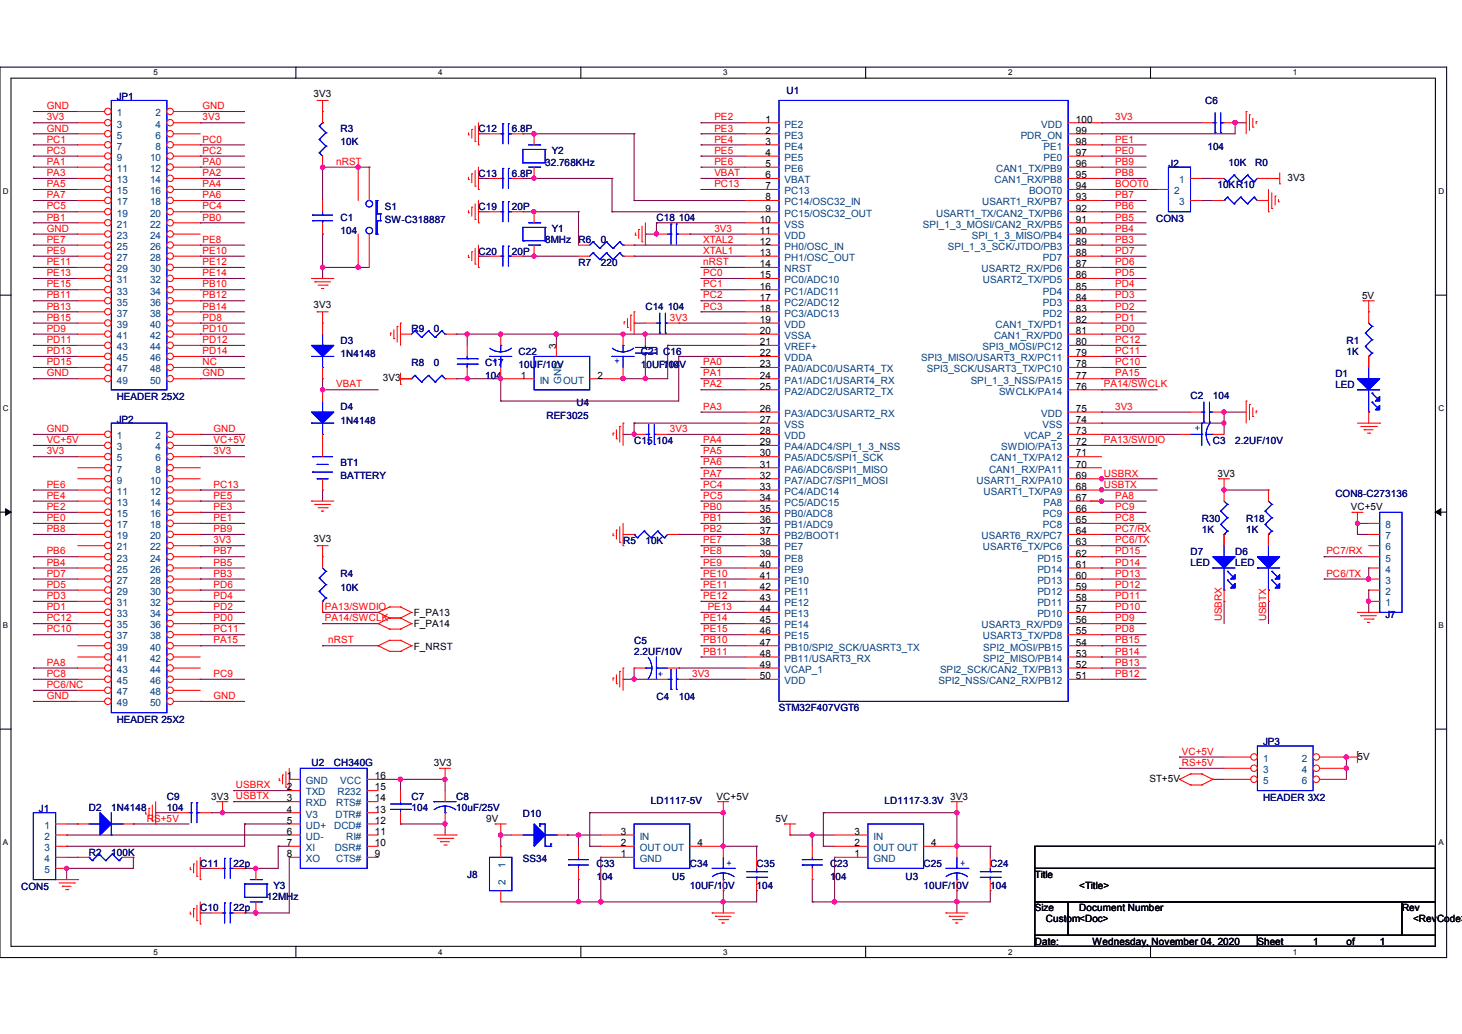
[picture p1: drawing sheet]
<svg xmlns="http://www.w3.org/2000/svg" width="297mm" height="210mm" viewBox="0 0 297 210" stroke-linecap="round" stroke-linejoin="round" font-family="sans-serif">
<defs><g id="words">
<g font-size="2" fill="#f00">
<text x="9.5" y="22.2">GND</text>
<text x="41.1" y="22.2">GND</text>
<text x="9.5" y="24.5">3V3</text>
<text x="9.5" y="26.7">GND</text>
<text x="9.5" y="29">PC1</text>
<text x="41.1" y="24.5">3V3</text>
<text x="41.1" y="29">PC0</text>
<text x="145.1" y="29">PE4</text>
<text x="145.1" y="24.5">PE2</text>
<text x="145.1" y="26.7">PE3</text>
<text x="226.5" y="24.5">3V3</text>
<text x="226.5" y="29">PE1</text>
<text x="9.5" y="31.2">PC3</text>
<text x="9.5" y="33.5">PA1</text>
<text x="9.5" y="35.8">PA3</text>
<text x="41.1" y="31.2">PC2</text>
<text x="41.1" y="33.5">PA0</text>
<text x="41.1" y="35.8">PA2</text>
<text x="68.3" y="33.5">nRST</text>
<text x="145.1" y="35.8">VBAT</text>
<text x="145.1" y="33.5">PE6</text>
<text x="145.1" y="31.2">PE5</text>
<text x="226.5" y="31.2">PE0</text>
<text x="226.5" y="35.8">PB8</text>
<text x="226.5" y="33.5">PB9</text>
<text x="9.5" y="38">PA5</text>
<text x="9.5" y="40.3">PA7</text>
<text x="41.1" y="38">PA4</text>
<text x="41.1" y="40.3">PA6</text>
<text x="145.1" y="38">PC13</text>
<text x="226.5" y="38">BOOT0</text>
<text x="226.5" y="40.3">PB7</text>
<text x="9.5" y="42.5">PC5</text>
<text x="9.5" y="44.8">PB1</text>
<text x="9.5" y="47.1">GND</text>
<text x="41.1" y="42.5">PC4</text>
<text x="41.1" y="44.8">PB0</text>
<text x="145.1" y="47.1">3V3</text>
<text x="226.5" y="42.5">PB6</text>
<text x="226.5" y="47.1">PB4</text>
<text x="226.5" y="44.8">PB5</text>
<text x="9.5" y="49.3">PE7</text>
<text x="9.5" y="51.6">PE9</text>
<text x="9.5" y="53.8">PE11</text>
<text x="41.1" y="49.3">PE8</text>
<text x="41.1" y="51.6">PE10</text>
<text x="41.1" y="53.8">PE12</text>
<text x="142.9" y="53.8">nRST</text>
<text x="142.9" y="51.6">XTAL1</text>
<text x="142.9" y="49.3">XTAL2</text>
<text x="226.5" y="51.6">PD7</text>
<text x="226.5" y="49.3">PB3</text>
<text x="226.5" y="53.8">PD6</text>
<text x="9.5" y="56.1">PE13</text>
<text x="9.5" y="58.4">PE15</text>
<text x="41.1" y="56.1">PE14</text>
<text x="41.1" y="58.4">PB10</text>
<text x="142.9" y="58.4">PC1</text>
<text x="142.9" y="56.1">PC0</text>
<text x="226.5" y="56.1">PD5</text>
<text x="226.5" y="58.4">PD4</text>
<text x="9.5" y="60.6">PB11</text>
<text x="9.5" y="62.9">PB13</text>
<text x="9.5" y="65.2">PB15</text>
<text x="41.1" y="60.6">PB12</text>
<text x="41.1" y="62.9">PB14</text>
<text x="41.1" y="65.2">PD8</text>
<text x="136.1" y="65.2">3V3</text>
<text x="142.9" y="62.9">PC3</text>
<text x="142.9" y="60.6">PC2</text>
<text x="226.5" y="60.6">PD3</text>
<text x="226.5" y="65.2">PD1</text>
<text x="226.5" y="62.9">PD2</text>
<text x="9.5" y="67.4">PD9</text>
<text x="9.5" y="69.7">PD11</text>
<text x="9.5" y="71.9">PD13</text>
<text x="41.1" y="67.4">PD10</text>
<text x="41.1" y="69.7">PD12</text>
<text x="41.1" y="71.9">PD14</text>
<text x="226.5" y="69.7">PC12</text>
<text x="226.5" y="67.4">PD0</text>
<text x="226.5" y="71.9">PC11</text>
<text x="9.5" y="74.2">PD15</text>
<text x="9.5" y="76.5">GND</text>
<text x="41.1" y="74.2">NC</text>
<text x="41.1" y="76.5">GND</text>
<text x="142.9" y="76.5">PA1</text>
<text x="142.9" y="74.2">PA0</text>
<text x="226.5" y="74.2">PC10</text>
<text x="226.5" y="76.5">PA15</text>
<text x="68.3" y="78.7">VBAT</text>
<text x="142.9" y="83.2">PA3</text>
<text x="142.9" y="78.7">PA2</text>
<text x="224.2" y="78.7">PA14/SWCLK</text>
<text x="226.5" y="83.2">3V3</text>
<text x="9.5" y="87.8">GND</text>
<text x="43.4" y="87.8">GND</text>
<text x="136.1" y="87.8">3V3</text>
<text x="9.5" y="90">VC+5V</text>
<text x="9.5" y="92.3">3V3</text>
<text x="43.4" y="90">VC+5V</text>
<text x="43.4" y="92.3">3V3</text>
<text x="142.9" y="92.3">PA5</text>
<text x="142.9" y="90">PA4</text>
<text x="142.9" y="94.5">PA6</text>
<text x="224.2" y="90">PA13/SWDIO</text>
<text x="9.5" y="99.1">PE6</text>
<text x="9.5" y="101.3">PE4</text>
<text x="43.4" y="99.1">PC13</text>
<text x="43.4" y="101.3">PE5</text>
<text x="142.9" y="101.3">PC5</text>
<text x="142.9" y="99.1">PC4</text>
<text x="142.9" y="96.8">PA7</text>
<text x="224.2" y="96.8">USBRX</text>
<text x="224.2" y="99.1">USBTX</text>
<text x="226.5" y="101.3">PA8</text>
<text x="9.5" y="103.6">PE2</text>
<text x="9.5" y="105.8">PE0</text>
<text x="43.4" y="103.6">PE3</text>
<text x="43.4" y="105.8">PE1</text>
<text x="142.9" y="105.8">PB1</text>
<text x="142.9" y="103.6">PB0</text>
<text x="226.5" y="105.8">PC8</text>
<text x="226.5" y="103.6">PC9</text>
<text x="9.5" y="108.1">PB8</text>
<text x="9.5" y="112.6">PB6</text>
<text x="43.4" y="108.1">PB9</text>
<text x="43.4" y="110.4">3V3</text>
<text x="43.4" y="112.6">PB7</text>
<text x="142.9" y="108.1">PB2</text>
<text x="142.9" y="110.4">PE7</text>
<text x="142.9" y="112.6">PE8</text>
<text x="226.5" y="112.6">PD15</text>
<text x="226.5" y="110.4">PC6/TX</text>
<text x="226.5" y="108.1">PC7/RX</text>
<text x="269.5" y="112.6">PC7/RX</text>
<text x="9.5" y="114.9">PB4</text>
<text x="9.5" y="117.1">PD7</text>
<text x="9.5" y="119.4">PD5</text>
<text x="43.4" y="114.9">PB5</text>
<text x="43.4" y="117.1">PB3</text>
<text x="43.4" y="119.4">PD6</text>
<text x="142.9" y="114.9">PE9</text>
<text x="142.9" y="119.4">PE11</text>
<text x="142.9" y="117.1">PE10</text>
<text x="226.5" y="117.1">PD13</text>
<text x="226.5" y="119.4">PD12</text>
<text x="226.5" y="114.9">PD14</text>
<text x="269.5" y="117.1">PC6/TX</text>
<text x="9.5" y="121.7">PD3</text>
<text x="9.5" y="123.9">PD1</text>
<text x="43.4" y="121.7">PD4</text>
<text x="43.4" y="123.9">PD2</text>
<text x="66" y="123.9">PA13/SWDIO</text>
<text x="142.9" y="121.7">PE12</text>
<text x="143.8" y="123.9">PE13</text>
<text x="226.5" y="121.7">PD11</text>
<text x="226.5" y="123.9">PD10</text>
<text x="9.5" y="126.2">PC12</text>
<text x="9.5" y="128.4">PC10</text>
<text x="43.4" y="126.2">PD0</text>
<text x="43.4" y="128.4">PC11</text>
<text x="43.4" y="130.7">PA15</text>
<text x="66" y="126.2">PA14/SWCLK</text>
<text x="66.7" y="130.7">nRST</text>
<text x="142.9" y="128.4">PE15</text>
<text x="142.9" y="126.2">PE14</text>
<text x="142.9" y="130.7">PB10</text>
<text x="226.5" y="130.7">PB15</text>
<text x="226.5" y="126.2">PD9</text>
<text x="226.5" y="128.4">PD8</text>
<text x="248.2" y="126.2" transform="rotate(-90 248.2 126.2)">USBRX</text>
<text x="257.2" y="126.2" transform="rotate(-90 257.2 126.2)">USBTX</text>
<text x="9.5" y="135.2">PA8</text>
<text x="9.5" y="137.5">PC8</text>
<text x="43.4" y="137.5">PC9</text>
<text x="140.6" y="137.5">3V3</text>
<text x="142.9" y="133">PB11</text>
<text x="226.5" y="135.2">PB13</text>
<text x="226.5" y="137.5">PB12</text>
<text x="226.5" y="133">PB14</text>
<text x="9.5" y="139.7">PC6/NC</text>
<text x="9.5" y="142">GND</text>
<text x="43.4" y="142">GND</text>
<text x="240.1" y="155.6">RS+5V</text>
<text x="240.1" y="153.3">VC+5V</text>
<text x="47.9" y="160.1">USBRX</text>
<text x="29.8" y="166.9">RS+5V</text>
</g>
<g font-size="2" fill="#000080">
<text x="23.7" y="20.3">JP1</text>
<text x="159.8" y="19.1">U1</text>
<text x="244.8" y="21.2">C6</text>
<text x="69.2" y="26.8">R3</text>
<text x="69.2" y="29.5">10K</text>
<text x="97.2" y="26.8">C12</text>
<text x="104" y="26.8">6.8P</text>
<text x="97.2" y="35.9">C13</text>
<text x="104" y="35.9">6.8P</text>
<text x="110.7" y="33.6">32.768KHz</text>
<text x="112.1" y="31.3">Y2</text>
<text x="237.4" y="33.8">J2</text>
<text x="245.3" y="30.4">104</text>
<text x="249.6" y="33.6">10K</text>
<text x="255" y="33.6">R0</text>
<text x="247.3" y="38.1">10KR10</text>
<text x="69.2" y="44.9">C1</text>
<text x="69.2" y="47.6">104</text>
<text x="78.2" y="42.6">S1</text>
<text x="78.2" y="45.3">SW-C318887</text>
<text x="97.2" y="42.6">C19</text>
<text x="104" y="42.6">20P</text>
<text x="112.1" y="47.2">Y1</text>
<text x="133.3" y="44.9">C18</text>
<text x="137.9" y="44.9">104</text>
<text x="234.9" y="45.1">CON3</text>
<text x="97.2" y="51.7">C20</text>
<text x="104" y="51.7">20P</text>
<text x="110.7" y="49.4">8MHz</text>
<text x="117.5" y="49.4">R6</text>
<text x="117.5" y="53.9">R7</text>
<text x="122" y="49.4">0</text>
<text x="122" y="53.9">220</text>
<text x="131.1" y="63">C14</text>
<text x="135.6" y="63">104</text>
<text x="69.2" y="69.8">D3</text>
<text x="83.6" y="67.5">R9</text>
<text x="88.1" y="67.5">0</text>
<text x="273.5" y="69.8">R1</text>
<text x="69.2" y="72.5">1N4148</text>
<text x="83.6" y="74.3">R8</text>
<text x="88.1" y="74.3">0</text>
<text x="98.6" y="74.3">C17</text>
<text x="98.6" y="77">104</text>
<text x="105.3" y="72.1">C22</text>
<text x="105.3" y="74.8">10UF/10V</text>
<text x="130.2" y="72.1">C21 C16</text>
<text x="130.2" y="74.8">10UF/10V</text>
<text x="134.7" y="74.8">104</text>
<text x="271.3" y="76.5">D1</text>
<text x="273.5" y="72.1">1K</text>
<text x="23.7" y="81.3">HEADER 25X2</text>
<text x="69.2" y="83.4">D4</text>
<text x="117.1" y="82.4">U4</text>
<text x="241.9" y="81.1">C2</text>
<text x="246.4" y="81.1">104</text>
<text x="271.3" y="78.8">LED</text>
<text x="23.7" y="85.8">JP2</text>
<text x="69.2" y="86.1">1N4148</text>
<text x="111" y="85.1">REF3025</text>
<text x="69.2" y="94.7">BT1</text>
<text x="128.8" y="90.1">C15</text>
<text x="133.3" y="90.1">104</text>
<text x="246.4" y="90.1">C3</text>
<text x="250.9" y="90.1">2.2UF/10V</text>
<text x="69.2" y="97.4">BATTERY</text>
<text x="271.3" y="101">CON8-C273136</text>
<text x="244.1" y="106">R30</text>
<text x="253.2" y="106">R18</text>
<text x="126.6" y="110.4">R5</text>
<text x="131.1" y="110.4">10K</text>
<text x="241.9" y="112.7">D7</text>
<text x="244.1" y="108.2">1K</text>
<text x="250.9" y="112.7">D6</text>
<text x="253.2" y="108.2">1K</text>
<text x="69.2" y="117.3">R4</text>
<text x="69.2" y="120">10K</text>
<text x="241.9" y="115">LED</text>
<text x="250.9" y="115">LED</text>
<text x="281.4" y="125.6">J7</text>
<text x="128.8" y="130.8">C5</text>
<text x="128.8" y="133.1">2.2UF/10V</text>
<text x="133.3" y="142.1">C4</text>
<text x="137.9" y="142.1">104</text>
<text x="23.7" y="146.9">HEADER 25X2</text>
<text x="158.2" y="144.4">STM32F407VGT6</text>
<text x="63.3" y="155.7">U2</text>
<text x="67.8" y="155.7">CH340G</text>
<text x="256.6" y="151.4">JP3</text>
<text x="7.9" y="164.9">J1</text>
<text x="18.1" y="164.7">D2</text>
<text x="22.6" y="164.7">1N4148</text>
<text x="33.9" y="162.5">C9</text>
<text x="33.9" y="164.7">104</text>
<text x="83.6" y="162.5">C7</text>
<text x="83.6" y="164.7">104</text>
<text x="92.7" y="162.5">C8</text>
<text x="92.7" y="164.7">10uF/25V</text>
<text x="106.2" y="165.9">D10</text>
<text x="132.2" y="163.4">LD1117-5V</text>
<text x="179.7" y="163.4">LD1117-3.3V</text>
<text x="256.6" y="162.7">HEADER 3X2</text>
<text x="18.1" y="173.8">R2</text>
<text x="22.6" y="173.8">100K</text>
<text x="40.7" y="176">C11</text>
<text x="47.5" y="176">22p</text>
<text x="94.9" y="178.3">J8</text>
<text x="106.2" y="175.1">SS34</text>
<text x="121.2" y="176">C33</text>
<text x="121.2" y="178.7">104</text>
<text x="136.5" y="178.7">U5</text>
<text x="140.1" y="176">C34</text>
<text x="153.7" y="176">C35</text>
<text x="168.6" y="176">C23</text>
<text x="168.6" y="178.7">104</text>
<text x="184" y="178.7">U3</text>
<text x="187.6" y="176">C25</text>
<text x="201.2" y="176">C24</text>
<text x="4.3" y="180.8">CON5</text>
<text x="40.7" y="185.1">C10</text>
<text x="47.5" y="185.1">22p</text>
<text x="54.2" y="182.8">12MHz</text>
<text x="55.6" y="180.6">Y3</text>
<text x="140.1" y="180.6">10UF/10V</text>
<text x="153.7" y="180.6">104</text>
<text x="187.6" y="180.6">10UF/10V</text>
<text x="201.2" y="180.6">104</text>
</g>
<g font-size="2" fill="#004080">
<text x="23.7" y="23.6">1</text>
<text x="31.6" y="23.6">2</text>
<text x="23.7" y="25.9">3</text>
<text x="23.7" y="28.2">5</text>
<text x="31.6" y="25.9">4</text>
<text x="31.6" y="28.2">6</text>
<text x="159.4" y="25.9">PE2</text>
<text x="159.4" y="28.2">PE3</text>
<text x="207.3" y="28.2">PDR_ON</text>
<text x="211.5" y="25.9">VDD</text>
<text x="23.7" y="30.4">7</text>
<text x="23.7" y="32.7">9</text>
<text x="23.7" y="34.9">11</text>
<text x="30.5" y="32.7">10</text>
<text x="30.5" y="34.9">12</text>
<text x="31.6" y="30.4">8</text>
<text x="159.4" y="30.4">PE4</text>
<text x="159.4" y="32.7">PE5</text>
<text x="159.4" y="34.9">PE6</text>
<text x="202.4" y="34.9">CAN1_TX/PB9</text>
<text x="212" y="30.4">PE1</text>
<text x="212" y="32.7">PE0</text>
<text x="23.7" y="37.2">13</text>
<text x="23.7" y="39.5">15</text>
<text x="23.7" y="41.7">17</text>
<text x="30.5" y="37.2">14</text>
<text x="30.5" y="39.5">16</text>
<text x="30.5" y="41.7">18</text>
<text x="159.4" y="37.2">VBAT</text>
<text x="159.4" y="39.5">PC13</text>
<text x="159.4" y="41.7">PC14/OSC32_IN</text>
<text x="199.5" y="41.7">USART1_RX/PB7</text>
<text x="202.1" y="37.2">CAN1_RX/PB8</text>
<text x="209" y="39.5">BOOT0</text>
<text x="238.5" y="39.5">2</text>
<text x="239.6" y="37.2">1</text>
<text x="239.6" y="41.7">3</text>
<text x="23.7" y="44">19</text>
<text x="23.7" y="46.2">21</text>
<text x="30.5" y="44">20</text>
<text x="30.5" y="46.2">22</text>
<text x="159.4" y="44">PC15/OSC32_OUT</text>
<text x="159.4" y="46.2">VSS</text>
<text x="187.5" y="46.2">SPI_1_3_MOSI/CAN2_RX/PB5</text>
<text x="190.2" y="44">USART1_TX/CAN2_TX/PB6</text>
<text x="23.7" y="48.5">23</text>
<text x="23.7" y="50.8">25</text>
<text x="23.7" y="53">27</text>
<text x="30.5" y="48.5">24</text>
<text x="30.5" y="50.8">26</text>
<text x="30.5" y="53">28</text>
<text x="159.4" y="48.5">VDD</text>
<text x="159.4" y="50.8">PH0/OSC_IN</text>
<text x="159.4" y="53">PH1/OSC_OUT</text>
<text x="192.5" y="50.8">SPI_1_3_SCK/JTDO/PB3</text>
<text x="197.4" y="48.5">SPI_1_3_MISO/PB4</text>
<text x="211.9" y="53">PD7</text>
<text x="23.7" y="55.3">29</text>
<text x="23.7" y="57.5">31</text>
<text x="23.7" y="59.8">33</text>
<text x="30.5" y="55.3">30</text>
<text x="30.5" y="57.5">32</text>
<text x="30.5" y="59.8">34</text>
<text x="159.4" y="55.3">NRST</text>
<text x="159.4" y="57.5">PC0/ADC10</text>
<text x="159.4" y="59.8">PC1/ADC11</text>
<text x="199.4" y="55.3">USART2_RX/PD6</text>
<text x="199.7" y="57.5">USART2_TX/PD5</text>
<text x="211.9" y="59.8">PD4</text>
<text x="23.7" y="62.1">35</text>
<text x="23.7" y="64.3">37</text>
<text x="30.5" y="62.1">36</text>
<text x="30.5" y="64.3">38</text>
<text x="159.4" y="62.1">PC2/ADC12</text>
<text x="159.4" y="64.3">PC3/ADC13</text>
<text x="211.9" y="62.1">PD3</text>
<text x="211.9" y="64.3">PD2</text>
<text x="23.7" y="66.6">39</text>
<text x="23.7" y="68.8">41</text>
<text x="23.7" y="71.1">43</text>
<text x="30.5" y="66.6">40</text>
<text x="30.5" y="68.8">42</text>
<text x="30.5" y="71.1">44</text>
<text x="159.4" y="66.6">VDD</text>
<text x="159.4" y="68.8">VSSA</text>
<text x="159.4" y="71.1">VREF+</text>
<text x="199.6" y="71.1">SPI3_MOSI/PC12</text>
<text x="201.9" y="68.8">CAN1_RX/PD0</text>
<text x="202.2" y="66.6">CAN1_TX/PD1</text>
<text x="23.7" y="73.4">45</text>
<text x="23.7" y="75.6">47</text>
<text x="23.7" y="77.9">49</text>
<text x="30.5" y="73.4">46</text>
<text x="30.5" y="75.6">48</text>
<text x="30.5" y="77.9">50</text>
<text x="109.6" y="77.9">IN</text>
<text x="114" y="78" transform="rotate(-90 114 78)">GND</text>
<text x="114.4" y="77.9">OUT</text>
<text x="159.4" y="73.4">VDDA</text>
<text x="159.4" y="75.6">PA0/ADC0/USART4_TX</text>
<text x="159.4" y="77.9">PA1/ADC1/USART4_RX</text>
<text x="187.1" y="73.4">SPI3_MISO/USART3_RX/PC11</text>
<text x="188.3" y="75.6">SPI3_SCK/USART3_TX/PC10</text>
<text x="197.2" y="77.9">SPI_1_3_NSS/PA15</text>
<text x="159.4" y="80.1">PA2/ADC2/USART2_TX</text>
<text x="202.9" y="80.1">SWCLK/PA14</text>
<text x="23.7" y="89.2">1</text>
<text x="31.6" y="89.2">2</text>
<text x="159.4" y="84.7">PA3/ADC3/USART2_RX</text>
<text x="159.4" y="86.9">VSS</text>
<text x="159.4" y="89.2">VDD</text>
<text x="208" y="89.2">VCAP_2</text>
<text x="211.5" y="84.7">VDD</text>
<text x="211.8" y="86.9">VSS</text>
<text x="23.7" y="91.4">3</text>
<text x="23.7" y="93.7">5</text>
<text x="23.7" y="96">7</text>
<text x="31.6" y="91.4">4</text>
<text x="31.6" y="93.7">6</text>
<text x="31.6" y="96">8</text>
<text x="159.4" y="91.4">PA4/ADC4/SPI_1_3_NSS</text>
<text x="159.4" y="93.7">PA5/ADC5/SPI1_SCK</text>
<text x="159.4" y="96">PA6/ADC6/SPI1_MISO</text>
<text x="200.9" y="96">CAN1_RX/PA11</text>
<text x="201.2" y="93.7">CAN1_TX/PA12</text>
<text x="203.4" y="91.4">SWDIO/PA13</text>
<text x="23.7" y="98.2">9</text>
<text x="23.7" y="100.5">11</text>
<text x="30.5" y="98.2">10</text>
<text x="30.5" y="100.5">12</text>
<text x="159.4" y="98.2">PA7/ADC7/SPI1_MOSI</text>
<text x="159.4" y="100.5">PC4/ADC14</text>
<text x="198.4" y="98.2">USART1_RX/PA10</text>
<text x="199.8" y="100.5">USART1_TX/PA9</text>
<text x="23.7" y="102.7">13</text>
<text x="23.7" y="105">15</text>
<text x="23.7" y="107.3">17</text>
<text x="30.5" y="102.7">14</text>
<text x="30.5" y="105">16</text>
<text x="30.5" y="107.3">18</text>
<text x="159.4" y="102.7">PC5/ADC15</text>
<text x="159.4" y="105">PB0/ADC8</text>
<text x="159.4" y="107.3">PB1/ADC9</text>
<text x="211.9" y="105">PC9</text>
<text x="211.9" y="107.3">PC8</text>
<text x="212" y="102.7">PA8</text>
<text x="281.4" y="107.3">8</text>
<text x="23.7" y="109.5">19</text>
<text x="23.7" y="111.8">21</text>
<text x="30.5" y="109.5">20</text>
<text x="30.5" y="111.8">22</text>
<text x="159.4" y="109.5">PB2/BOOT1</text>
<text x="159.4" y="111.8">PE7</text>
<text x="199.4" y="109.5">USART6_RX/PC7</text>
<text x="199.7" y="111.8">USART6_TX/PC6</text>
<text x="281.4" y="111.8">6</text>
<text x="281.4" y="109.5">7</text>
<text x="23.7" y="114">23</text>
<text x="23.7" y="116.3">25</text>
<text x="23.7" y="118.6">27</text>
<text x="30.5" y="114">24</text>
<text x="30.5" y="116.3">26</text>
<text x="30.5" y="118.6">28</text>
<text x="159.4" y="114">PE8</text>
<text x="159.4" y="116.3">PE9</text>
<text x="159.4" y="118.6">PE10</text>
<text x="210.7" y="114">PD15</text>
<text x="210.7" y="116.3">PD14</text>
<text x="210.7" y="118.6">PD13</text>
<text x="281.4" y="118.6">3</text>
<text x="281.4" y="116.3">4</text>
<text x="281.4" y="114">5</text>
<text x="23.7" y="120.8">29</text>
<text x="23.7" y="123.1">31</text>
<text x="23.7" y="125.3">33</text>
<text x="30.5" y="120.8">30</text>
<text x="30.5" y="123.1">32</text>
<text x="30.5" y="125.3">34</text>
<text x="159.4" y="120.8">PE11</text>
<text x="159.4" y="123.1">PE12</text>
<text x="159.4" y="125.3">PE13</text>
<text x="210.7" y="120.8">PD12</text>
<text x="210.7" y="123.1">PD11</text>
<text x="210.7" y="125.3">PD10</text>
<text x="281.4" y="123.1">1</text>
<text x="281.4" y="120.8">2</text>
<text x="23.7" y="127.6">35</text>
<text x="23.7" y="129.9">37</text>
<text x="30.5" y="127.6">36</text>
<text x="30.5" y="129.9">38</text>
<text x="159.4" y="127.6">PE14</text>
<text x="159.4" y="129.9">PE15</text>
<text x="199.4" y="127.6">USART3_RX/PD9</text>
<text x="199.7" y="129.9">USART3_TX/PD8</text>
<text x="23.7" y="132.1">39</text>
<text x="23.7" y="134.4">41</text>
<text x="23.7" y="136.7">43</text>
<text x="30.5" y="132.1">40</text>
<text x="30.5" y="134.4">42</text>
<text x="30.5" y="136.7">44</text>
<text x="159.4" y="132.1">PB10/SPI2_SCK/UASRT3_TX</text>
<text x="159.4" y="134.4">PB11/USART3_RX</text>
<text x="159.4" y="136.7">VCAP_1</text>
<text x="191" y="136.7">SPI2_SCK/CAN2_TX/PB13</text>
<text x="199.7" y="132.1">SPI2_MOSI/PB15</text>
<text x="199.7" y="134.4">SPI2_MISO/PB14</text>
<text x="23.7" y="138.9">45</text>
<text x="23.7" y="141.2">47</text>
<text x="23.7" y="143.4">49</text>
<text x="30.5" y="138.9">46</text>
<text x="30.5" y="141.2">48</text>
<text x="30.5" y="143.4">50</text>
<text x="159.4" y="138.9">VDD</text>
<text x="190.7" y="138.9">SPI2_NSS/CAN2_RX/PB12</text>
<text x="256.6" y="154.7">1</text>
<text x="264.5" y="154.7">2</text>
<text x="62.1" y="159.3">GND</text>
<text x="62.1" y="161.5">TXD</text>
<text x="68.5" y="161.5">R232</text>
<text x="69.1" y="159.3">VCC</text>
<text x="256.6" y="157">3</text>
<text x="256.6" y="159.3">5</text>
<text x="264.5" y="157">4</text>
<text x="264.5" y="159.3">6</text>
<text x="62.1" y="163.8">RXD</text>
<text x="62.1" y="166">V3</text>
<text x="68.2" y="166">DTR#</text>
<text x="68.3" y="163.8">RTS#</text>
<text x="9" y="168.3">1</text>
<text x="9" y="170.6">2</text>
<text x="9" y="172.8">3</text>
<text x="62.1" y="168.3">UD+</text>
<text x="62.1" y="170.6">UD-</text>
<text x="62.1" y="172.8">XI</text>
<text x="67.9" y="168.3">DCD#</text>
<text x="68" y="172.8">DSR#</text>
<text x="70.3" y="170.6">RI#</text>
<text x="130" y="170.6">IN</text>
<text x="130" y="172.8">OUT OUT</text>
<text x="177.5" y="170.6">IN</text>
<text x="177.5" y="172.8">OUT OUT</text>
<text x="9" y="175.1">4</text>
<text x="9" y="177.3">5</text>
<text x="62.1" y="175.1">XO</text>
<text x="68.3" y="175.1">CTS#</text>
<text x="102.7" y="179.7" transform="rotate(-90 102.7 179.7)">2</text>
<text x="102.7" y="176.4" transform="rotate(-90 102.7 176.4)">1</text>
<text x="130" y="175.1">GND</text>
<text x="177.5" y="175.1">GND</text>
</g>
<g font-size="2">
<text x="63.7" y="19.6">3V3</text>
<text x="155.5" y="24.9">1</text>
<text x="155.5" y="27.1">2</text>
<text x="155.5" y="29.4">3</text>
<text x="218.6" y="24.9">100</text>
<text x="218.6" y="27.1">99</text>
<text x="218.6" y="29.4">98</text>
<text x="155.5" y="31.7">4</text>
<text x="155.5" y="33.9">5</text>
<text x="218.6" y="31.7">97</text>
<text x="218.6" y="33.9">96</text>
<text x="155.5" y="36.2">6</text>
<text x="155.5" y="38.4">7</text>
<text x="155.5" y="40.7">8</text>
<text x="218.6" y="36.2">95</text>
<text x="218.6" y="38.4">94</text>
<text x="218.6" y="40.7">93</text>
<text x="261.5" y="36.8">3V3</text>
<text x="154.4" y="45.2">10</text>
<text x="154.4" y="47.5">11</text>
<text x="155.5" y="43">9</text>
<text x="218.6" y="43">92</text>
<text x="218.6" y="45.2">91</text>
<text x="218.6" y="47.5">90</text>
<text x="154.4" y="49.7">12</text>
<text x="154.4" y="52">13</text>
<text x="218.6" y="49.7">89</text>
<text x="218.6" y="52">88</text>
<text x="154.4" y="54.3">14</text>
<text x="154.4" y="56.5">15</text>
<text x="154.4" y="58.8">16</text>
<text x="218.6" y="54.3">87</text>
<text x="218.6" y="56.5">86</text>
<text x="218.6" y="58.8">85</text>
<text x="63.7" y="62.5">3V3</text>
<text x="154.4" y="61">17</text>
<text x="154.4" y="63.3">18</text>
<text x="154.4" y="65.6">19</text>
<text x="218.6" y="61">84</text>
<text x="218.6" y="63.3">83</text>
<text x="218.6" y="65.6">82</text>
<text x="276.7" y="60.7">5V</text>
<text x="113" y="70.8" transform="rotate(-90 113 70.8)">3</text>
<text x="154.4" y="67.8">20</text>
<text x="154.4" y="70.1">21</text>
<text x="218.6" y="67.8">81</text>
<text x="218.6" y="70.1">80</text>
<text x="77.8" y="77.5">3V3</text>
<text x="105.8" y="76.9">1</text>
<text x="121.4" y="76.9">2</text>
<text x="154.4" y="72.3">22</text>
<text x="154.4" y="74.6">23</text>
<text x="154.4" y="76.9">24</text>
<text x="218.6" y="72.3">79</text>
<text x="218.6" y="74.6">78</text>
<text x="218.6" y="76.9">77</text>
<text x="154.4" y="79.1">25</text>
<text x="154.4" y="83.7">26</text>
<text x="218.6" y="83.7">75</text>
<text x="218.6" y="79.1">76</text>
<text x="154.4" y="85.9">27</text>
<text x="154.4" y="88.2">28</text>
<text x="218.6" y="85.9">74</text>
<text x="218.6" y="88.2">73</text>
<text x="154.4" y="90.4">29</text>
<text x="154.4" y="92.7">30</text>
<text x="154.4" y="95">31</text>
<text x="218.6" y="90.4">72</text>
<text x="218.6" y="92.7">71</text>
<text x="218.6" y="95">70</text>
<text x="154.4" y="97.2">32</text>
<text x="154.4" y="99.5">33</text>
<text x="154.4" y="101.7">34</text>
<text x="218.6" y="97.2">69</text>
<text x="218.6" y="99.5">68</text>
<text x="218.6" y="101.7">67</text>
<text x="247.3" y="96.9">3V3</text>
<text x="154.4" y="104">35</text>
<text x="154.4" y="106.3">36</text>
<text x="218.6" y="104">66</text>
<text x="218.6" y="106.3">65</text>
<text x="274.4" y="103.7">VC+5V</text>
<text x="63.7" y="110">3V3</text>
<text x="154.4" y="108.5">37</text>
<text x="154.4" y="110.8">38</text>
<text x="154.4" y="113">39</text>
<text x="218.6" y="108.5">64</text>
<text x="218.6" y="110.8">63</text>
<text x="218.6" y="113">62</text>
<text x="154.4" y="115.3">40</text>
<text x="154.4" y="117.6">41</text>
<text x="154.4" y="119.8">42</text>
<text x="218.6" y="115.3">61</text>
<text x="218.6" y="117.6">60</text>
<text x="218.6" y="119.8">59</text>
<text x="84.1" y="125.2">F_PA13</text>
<text x="154.4" y="122.1">43</text>
<text x="154.4" y="124.3">44</text>
<text x="218.6" y="122.1">58</text>
<text x="218.6" y="124.3">57</text>
<text x="84.1" y="132">F_NRST</text>
<text x="84.1" y="127.4">F_PA14</text>
<text x="154.4" y="126.6">45</text>
<text x="154.4" y="128.9">46</text>
<text x="154.4" y="131.1">47</text>
<text x="218.6" y="126.6">56</text>
<text x="218.6" y="128.9">55</text>
<text x="218.6" y="131.1">54</text>
<text x="154.4" y="133.4">48</text>
<text x="154.4" y="135.6">49</text>
<text x="154.4" y="137.9">50</text>
<text x="218.6" y="133.4">53</text>
<text x="218.6" y="135.6">52</text>
<text x="218.6" y="137.9">51</text>
<text x="88.1" y="155.7">3V3</text>
<text x="275.8" y="154.3">5V</text>
<text x="58.3" y="158.2">1</text>
<text x="58.3" y="160.5">2</text>
<text x="76.2" y="160.5">15</text>
<text x="76.2" y="158.2">16</text>
<text x="233.5" y="158.8">ST+5V</text>
<text x="42.9" y="162.5">3V3 USBTX</text>
<text x="58.3" y="162.8">3</text>
<text x="58.3" y="165">4</text>
<text x="58.3" y="167.3">5</text>
<text x="76.2" y="167.3">12</text>
<text x="76.2" y="165">13</text>
<text x="76.2" y="162.8">14</text>
<text x="98.8" y="167">9V</text>
<text x="145.6" y="162.5">VC+5V</text>
<text x="157.6" y="167">5V</text>
<text x="193" y="162.5">3V3</text>
<text x="58.3" y="169.5">6</text>
<text x="58.3" y="171.8">7</text>
<text x="76.2" y="171.8">10</text>
<text x="76.2" y="169.5">11</text>
<text x="126.1" y="169.5">3</text>
<text x="126.1" y="171.8">2</text>
<text x="141.7" y="171.8">4</text>
<text x="173.6" y="169.5">3</text>
<text x="173.6" y="171.8">2</text>
<text x="189.2" y="171.8">4</text>
<text x="58.3" y="174.1">8</text>
<text x="76.2" y="174.1">9</text>
<text x="126.1" y="174.1">1</text>
<text x="173.6" y="174.1">1</text>
<text x="210.2" y="178.3">Title</text>
<text x="210.2" y="185.1">Size</text>
<text x="219.2" y="185.1">Document Number</text>
<text x="219.2" y="180.6">&lt;Title&gt;</text>
<text x="284.8" y="185.1">Rev</text>
<text x="210.2" y="191.9">Date:</text>
<text x="212.5" y="187.3">Custom&lt;Doc&gt;</text>
<text x="222" y="191.9">Wednesday, November 04, 2020</text>
<text x="255.4" y="191.9">Sheet</text>
<text x="266.7" y="191.9">1</text>
<text x="273.5" y="191.9">of</text>
<text x="280.3" y="191.9">1</text>
<text x="287.1" y="187.3">&lt;RevCode&gt;</text>
</g>
<g font-size="2" fill="#00f">
<text x="101" y="72.7" transform="rotate(-180 101 72.7)">+</text>
<text x="125.9" y="72.7" transform="rotate(-180 125.9 72.7)">+</text>
<text x="147.6" y="175.9">+</text>
<text x="195.1" y="175.9">+</text>
</g>
<g font-size="1.8" fill="#00f">
<text x="243.8" y="87.5" transform="rotate(-90 243.8 87.5)">+</text>
<text x="133.6" y="136.4" transform="rotate(90 133.6 136.4)">+</text>
</g>
<g font-size="1.6">
<text x="31.2" y="15.3">5</text>
<text x="89" y="15.3">4</text>
<text x="146.9" y="15.3">3</text>
<text x="204.8" y="15.3">2</text>
<text x="262.6" y="15.3">1</text>
<text x=".6" y="39.3">D</text>
<text x="292.2" y="39.3">D</text>
<text x=".6" y="83.4">C</text>
<text x="292.2" y="83.4">C</text>
<text x=".6" y="127.5">B</text>
<text x="292.2" y="127.5">B</text>
<text x=".6" y="171.5">A</text>
<text x="292.2" y="171.5">A</text>
<text x="31.2" y="193.9">5</text>
<text x="89" y="193.9">4</text>
<text x="146.9" y="193.9">3</text>
<text x="204.8" y="193.9">2</text>
<text x="262.6" y="193.9">1</text>
</g>
</g></defs>
<path d="M0 13.6h293.9v180.9h-293.9zM2.2 15.9h289.4v176.3h-289.4z" fill="none" stroke="#000" stroke-width=".21"/>
<g fill="#fff">
<path d="M31.2 13.9h.8v1.8h-.8z"/>
<path d="M31.2 192.4h.8v1.9h-.8z"/>
</g>
<path d="M60.1 13.6v2.3M60.1 192.2v2.2" fill="none" stroke="#000" stroke-width=".21"/>
<g fill="#fff">
<path d="M89 13.9h.9v1.8h-.9z"/>
<path d="M89 192.4h.9v1.9h-.9z"/>
</g>
<path d="M118 13.6v2.3M118 192.2v2.2" fill="none" stroke="#000" stroke-width=".21"/>
<g fill="#fff">
<path d="M146.9 13.9h.9v1.8h-.9z"/>
<path d="M146.9 192.4h.9v1.9h-.9z"/>
</g>
<path d="M175.9 13.6v2.3M175.9 192.2v2.2" fill="none" stroke="#000" stroke-width=".21"/>
<g fill="#fff">
<path d="M204.8 13.9h.9v1.8h-.9z"/>
<path d="M204.8 192.4h.9v1.9h-.9z"/>
</g>
<path d="M233.7 13.6v2.3M233.7 192.2v2.2" fill="none" stroke="#000" stroke-width=".21"/>
<g fill="#fff">
<path d="M262.6 13.9h.9v1.8h-.9z"/>
<path d="M262.6 192.4h.9v1.9h-.9z"/>
<path d="M.6 37.9h1.1v1.8h-1.1z"/>
<path d="M292.2 37.9h1.1v1.8h-1.1z"/>
<path d="M.6 82h1.1v1.8h-1.1z"/>
<path d="M292.2 82h1.1v1.8h-1.1z"/>
</g>
<path d="M0 59.9h2.2M291.6 59.9h2.2" fill="none" stroke="#000" stroke-width=".21"/>
<g fill="#fff">
<path d="M.6 126h1.1v1.8h-1.1z"/>
<path d="M292.2 126h1v1.8h-1z"/>
</g>
<path d="M0 104h2.2M291.6 104h2.2" fill="none" stroke="#000" stroke-width=".21"/>
<path d="M1.1 103.3l1.1 .7-1.1 .6zM291.6 104l1.1-.7v1.3z" fill="#000" stroke="#000" stroke-width=".2"/>
<g fill="#fff">
<path d="M.6 170.1h1.1v1.8h-1.1z"/>
<path d="M292.2 170.1h1v1.8h-1z"/>
</g>
<path d="M0 148.1h2.2M291.6 148.1h2.2M210.2 171.9h81.4v4.5h-81.4zM210.2 176.4h81.4v6.8h-81.4zM210.2 183.2h6.8v6.7h-6.8zM210.2 189.9h45.2v2.3h-45.2zM217 183.2h67.8v6.7h-67.8zM255.4 189.9h36.2v2.3h-36.2zM284.8 183.2h6.8v6.7h-6.8z" fill="none" stroke="#000" stroke-width=".21"/>
<g fill="none" stroke="#800040" stroke-width=".21">
<path d="M6.8 22.6h.1M6.8 24.9h.1M6.8 27.2h.1M6.8 29.4h.1M6.8 31.7h.1M6.8 34h.1M6.8 36.2h.1M6.8 38.5h.1M6.8 22.6h9M6.8 24.9h9M6.8 27.2h9M6.8 29.4h9"/>
<path d="M6.8 31.7h9M6.8 34h9M6.8 36.2h9M6.8 38.5h9M40.7 22.6h.1M40.7 24.9h.1M40.7 29.4h.1M40.7 31.7h.1M40.7 34h.1M40.7 36.2h.1M40.7 38.5h.1M40.7 22.6h9"/>
<path d="M40.7 24.9h9M40.7 29.4h9M40.7 31.7h9M40.7 34h9M40.7 36.2h9M40.7 38.5h9M65.5 34h.1M65.5 34h9.5M65.5 34v6.7M72.8 34h.1M75 34h.1M97.2 27.2h.1"/>
<path d="M97.2 36.2h.1M97.2 27.2h2.2M97.2 36.2h2.2M106.2 36.2h.1M106.2 27.2h.1M106.2 27.2h22.6M106.2 36.2h18.1M108.5 27.2h.1M108.5 36.2h.1M124.3 36.2h.1M124.3 36.2v6.8M128.8 27.2h.1"/>
<path d="M128.8 27.2v13.5M142.4 36.2h.1M142.4 34h.1M142.4 29.4h.1M142.4 24.9h.1M142.4 38.5h.1M142.4 31.7h.1M142.4 27.2h.1M142.4 24.9h9M142.4 27.2h9M142.4 29.4h9M142.4 31.7h9"/>
<path d="M142.4 34h9M142.4 36.2h9M142.4 38.5h9M223.8 27.2h.1M223.8 24.9h.1M223.8 38.5h.1M223.8 31.7h.1M223.8 36.2h.1M223.8 29.4h.1M223.8 34h.1M223.8 24.9h20.3M223.8 29.4h9"/>
<path d="M223.8 31.7h9M223.8 34h9M223.8 36.2h9M223.8 38.5h11.3M244.1 36.2h.1M244.1 36.2h2.3M250.9 24.9h.1M250.9 24.9h2.3M250.9 24.9v2.3h-27.1M6.8 40.7h.1M6.8 43h.1M6.8 45.3h.1"/>
<path d="M6.8 47.5h.1M6.8 49.8h.1M6.8 52h.1M6.8 54.3h.1M6.8 56.6h.1M6.8 58.8h.1M6.8 40.7h9M6.8 43h9M6.8 45.3h9M6.8 47.5h9M6.8 49.8h9M6.8 52h9"/>
<path d="M6.8 54.3h9M6.8 56.6h9M6.8 58.8h9M40.7 40.7h.1M40.7 43h.1M40.7 45.3h.1M40.7 49.8h.1M40.7 52h.1M40.7 54.3h.1M40.7 56.6h.1M40.7 58.8h.1M40.7 40.7h9"/>
<path d="M40.7 43h9M40.7 45.3h9M40.7 49.8h9M40.7 52h9M40.7 54.3h9M40.7 56.6h9M40.7 58.8h9M65.5 54.3h.1M65.5 47.5h.1M65.5 54.3h9.5M65.5 47.5v9.1M72.8 54.3h.1"/>
<path d="M97.2 43h.1M97.2 52h.1M97.2 43h2.2M97.2 52h2.2M106.2 43h.1M106.2 52h.1M106.2 43h11.3M106.2 52h11.3M108.5 52h.1M108.5 43h.1M117.5 43h.1M117.5 43v6.8"/>
<path d="M124.3 43h.1M124.3 43h27.1M128.8 40.7h.1M128.8 52h.1M128.8 49.8h.1M128.8 40.7h22.6M128.8 49.8h22.6M128.8 52h22.6M131.1 47.5h.1M133.3 45.3h.1M133.3 45.3h18.1M133.3 45.3v2.2h-2.2"/>
<path d="M140.1 47.5h.1M140.1 47.5h11.3M142.4 54.3h.1M142.4 58.8h.1M142.4 56.6h.1M142.4 54.3h9M142.4 56.6h9M142.4 58.8h9M223.8 43h.1M223.8 47.5h.1M223.8 52h.1M223.8 56.6h.1"/>
<path d="M223.8 40.7h.1M223.8 45.3h.1M223.8 49.8h.1M223.8 54.3h.1M223.8 58.8h.1M223.8 40.7h9M223.8 43h9M223.8 45.3h9M223.8 47.5h9M223.8 49.8h9M223.8 52h9M223.8 54.3h9"/>
<path d="M223.8 56.6h9M223.8 58.8h9M244.1 40.7h.1M244.1 40.7h2.3M6.8 61.1h.1M6.8 63.3h.1M6.8 65.6h.1M6.8 67.9h.1M6.8 70.1h.1M6.8 72.4h.1M6.8 74.6h.1M6.8 76.9h.1"/>
<path d="M6.8 61.1h9M6.8 63.3h9M6.8 65.6h9M6.8 67.9h9M6.8 70.1h9M6.8 72.4h9M6.8 74.6h9M6.8 76.9h9M40.7 61.1h.1M40.7 63.3h.1M40.7 65.6h.1M40.7 67.9h.1"/>
<path d="M40.7 70.1h.1M40.7 72.4h.1M40.7 74.6h.1M40.7 76.9h.1M40.7 61.1h9M40.7 63.3h9M40.7 65.6h9M40.7 67.9h9M40.7 70.1h9M40.7 72.4h9M40.7 74.6h9M40.7 76.9h9"/>
<path d="M65.5 76.9h.1M65.5 79.2h.1M65.5 79.2h11.3M65.5 76.9v2.3M81.4 76.9h.1M81.4 76.9h2.2M92.7 67.9h.1M92.7 76.9h.1M92.7 67.9h58.7M92.7 76.9h9M94.9 67.9h.1M94.9 76.9h.1"/>
<path d="M94.9 67.9v2.2M101.7 67.9h.1M101.7 76.9h.1M101.7 76.9v4.5M113 67.9h.1M113 67.9v2.2M126.6 76.9h.1M126.6 67.9h.1M128.8 65.6h.1M128.8 65.6h2.3M131.1 76.9h.1M131.1 74.6h.1"/>
<path d="M131.1 67.9h.1M131.1 74.6v2.3M135.6 70.1h.1M135.6 70.1h15.8M135.6 70.1v6.8h-9M137.9 65.6h.1M137.9 72.4h.1M137.9 65.6h13.5M137.9 72.4h13.5M137.9 72.4v9h-36.2M142.4 63.3h.1M142.4 76.9h.1"/>
<path d="M142.4 61.1h.1M142.4 74.6h.1M142.4 79.2h.1M142.4 61.1h9M142.4 63.3h9M142.4 74.6h9M142.4 76.9h9M142.4 79.2h9M223.8 79.2h.1M223.8 61.1h.1M223.8 65.6h.1M223.8 70.1h.1"/>
<path d="M223.8 74.6h.1M223.8 63.3h.1M223.8 67.9h.1M223.8 72.4h.1M223.8 76.9h.1M223.8 61.1h9M223.8 63.3h9M223.8 65.6h9M223.8 67.9h9M223.8 70.1h9M223.8 72.4h9M223.8 74.6h9"/>
<path d="M223.8 76.9h9M223.8 79.2h11.3M278 72.4h.1M278 72.4v2.2M6.8 88.2h.1M6.8 90.5h.1M6.8 92.8h.1M6.8 99.5h.1M6.8 88.2h9M6.8 90.5h9M6.8 92.8h9M6.8 99.5h9"/>
<path d="M40.7 88.2h.1M40.7 90.5h.1M40.7 92.8h.1M40.7 99.5h.1M40.7 88.2h9M40.7 90.5h9M40.7 92.8h9M40.7 99.5h9M65.5 99.5h.1M65.5 99.5v2.3M101.7 81.4h.1M126.6 88.2h.1"/>
<path d="M128.8 85.9h.1M128.8 85.9v2.3h-2.2M128.8 85.9h22.6M135.6 88.2h.1M135.6 88.2h15.8M142.4 83.7h.1M142.4 92.8h.1M142.4 90.5h.1M142.4 95h.1M142.4 99.5h.1M142.4 97.2h.1M142.4 90.5h9"/>
<path d="M142.4 92.8h9M142.4 99.5h9M142.4 83.7h9M142.4 97.2h9M142.4 95h9M223.8 88.2h.1M223.8 83.7h.1M223.8 85.9h.1M223.8 90.5h.1M223.8 97.2h.1M223.8 99.5h.1M223.8 88.2h15.8"/>
<path d="M223.8 90.5h11.3M223.8 99.5h11.3M223.8 85.9h24.9M223.8 83.7h18.1M223.8 97.2h11.3M248.7 83.7h.1M248.7 85.9h.1M248.7 99.5h9M248.7 83.7v4.5M248.7 83.7h4.5M257.7 99.5h.1M6.8 101.8h.1"/>
<path d="M6.8 104.1h.1M6.8 106.3h.1M6.8 108.5h.1M6.8 113.1h.1M6.8 115.4h.1M6.8 117.6h.1M6.8 119.8h.1M6.8 101.8h9M6.8 104.1h9M6.8 106.3h9M6.8 108.5h9M6.8 113.1h9"/>
<path d="M6.8 115.4h9M6.8 117.6h9M6.8 119.8h9M40.7 101.8h.1M40.7 104.1h.1M40.7 106.3h.1M40.7 108.5h.1M40.7 110.8h.1M40.7 113.1h.1M40.7 115.4h.1M40.7 117.6h.1M40.7 119.8h.1"/>
<path d="M40.7 101.8h9M40.7 104.1h9M40.7 106.3h9M40.7 108.5h9M40.7 113.1h9M40.7 115.4h9M40.7 117.6h9M40.7 119.8h9M40.7 110.8h9M137.9 108.5h.1M137.9 108.5h13.5M142.4 101.8h.1"/>
<path d="M142.4 106.3h.1M142.4 110.8h.1M142.4 115.4h.1M142.4 119.8h.1M142.4 104.1h.1M142.4 113.1h.1M142.4 117.6h.1M142.4 101.8h9M142.4 104.1h9M142.4 106.3h9M142.4 113.1h9M142.4 115.4h9"/>
<path d="M142.4 117.6h9M142.4 119.8h9M142.4 110.8h9M221.5 101.8h.1M221.5 101.8h11.3M223.8 101.8h.1M223.8 117.6h.1M223.8 113.1h.1M223.8 106.3h.1M223.8 110.8h.1M223.8 119.8h.1M223.8 115.4h.1"/>
<path d="M223.8 104.1h.1M223.8 108.5h.1M223.8 104.1h9M223.8 106.3h9M223.8 108.5h9M223.8 113.1h9M223.8 115.4h9M223.8 117.6h9M223.8 119.8h9M223.8 110.8h9M248.7 108.5h.1M248.7 108.5v2.3"/>
<path d="M257.7 108.5h.1M257.7 108.5v2.3M269 113.1h.1M269 117.6h.1M269 113.1h9M275.8 106.3h.1M275.8 108.5h.1M275.8 106.3h2.2M275.8 108.5h2.2M275.8 106.3v2.2M278 115.4h.1M278 119.8h.1"/>
<path d="M278 115.4v2.2h-9M278 119.8v4.6M6.8 122.1h.1M6.8 124.4h.1M6.8 126.7h.1M6.8 128.9h.1M6.8 135.7h.1M6.8 138h.1M6.8 122.1h9M6.8 124.4h9M6.8 126.7h9M6.8 128.9h9"/>
<path d="M6.8 135.7h9M6.8 138h9M40.7 122.1h.1M40.7 124.4h.1M40.7 126.7h.1M40.7 128.9h.1M40.7 131.1h.1M40.7 138h.1M40.7 122.1h9M40.7 124.4h9M40.7 126.7h9M40.7 128.9h9"/>
<path d="M40.7 138h9M40.7 131.1h9M65.5 131.1h.1M65.5 126.7h.1M65.5 124.4h.1M65.5 124.4h11.3M65.5 126.7h11.3M65.5 131.1h11.3M126.6 138h.1M126.6 138h6.7M128.8 135.7h.1M128.8 138h.1"/>
<path d="M128.8 135.7v2.3M137.9 135.7h.1M137.9 135.7h13.5M140.1 138h.1M140.1 138h11.3M142.4 124.4h.1M142.4 128.9h.1M142.4 133.4h.1M142.4 122.1h.1M142.4 126.7h.1M142.4 131.1h.1M142.4 122.1h9"/>
<path d="M142.4 124.4h9M142.4 126.7h9M142.4 128.9h9M142.4 131.1h9M142.4 133.4h9M223.8 135.7h.1M223.8 131.1h.1M223.8 126.7h.1M223.8 122.1h.1M223.8 138h.1M223.8 133.4h.1M223.8 128.9h.1"/>
<path d="M223.8 124.4h.1M223.8 122.1h9M223.8 124.4h9M223.8 126.7h9M223.8 128.9h9M223.8 135.7h9M223.8 138h9M223.8 131.1h9M223.8 133.4h9M248.7 122.1h.1M248.7 122.1v4.6M257.7 122.1h.1"/>
<path d="M257.7 122.1v4.6M278 122.1h.1M6.8 140.2h.1M6.8 142.5h.1M6.8 140.2h9M6.8 142.5h9M40.7 142.5h.1M40.7 142.5h9M76.8 158.3h.1M76.8 158.3h13.6M81.4 158.3h.1M81.4 158.3v2.3"/>
<path d="M90.4 158.3h.1M90.4 158.3v2.3M239.6 156h.1M239.6 153.8h.1M239.6 156h9.1M239.6 153.8h9.1M246.4 158.3h.1M246.4 158.3h2.3M273.5 156h.1M273.5 153.8h.1M273.5 153.8v4.5M13.5 169.6h.1"/>
<path d="M13.5 171.9h.1M13.5 176.4h.1M13.5 169.6h45.3M13.5 167.3h2.3M13.5 176.4v2.2M13.5 174.1h2.3M15.8 174.1h.1M15.8 167.3h.1M27.1 174.1h.1M27.1 167.3h.1M27.1 167.3h11.3M27.1 174.1v2.3h-13.6"/>
<path d="M31.6 165.1h.1M31.6 165.1h4.6M40.7 176.4h.1M40.7 176.4h2.2M42.9 165.1h.1M42.9 165.1h15.9M45.2 165.1h.1M47.5 162.8h.1M47.5 160.6h.1M47.5 162.8h11.3M47.5 160.6h11.3M49.7 167.3h.1"/>
<path d="M49.7 176.4h.1M49.7 167.3v4.6h-36.2M49.7 167.3h9.1M52 176.4h.1M56.5 171.9h.1M56.5 171.9h2.3M56.5 171.9v4.5h-6.8M58.8 174.1h.1M58.8 174.1v11.3h-9.1M81.4 167.3h.1M81.4 167.3h9M90.4 167.3h.1"/>
<path d="M90.4 167.3v2.3M101.7 169.6h.1M101.7 171.9h.1M101.7 169.6h2.3M101.7 169.6v2.3M115.3 169.6h.1M115.3 169.6h6.7M117.5 178.6h.1M117.5 169.6h.1M117.5 169.6v2.3M117.5 178.6v4.6M119.8 171.9h.1"/>
<path d="M119.8 165.1h.1M119.8 171.9h2.2M119.8 165.1h27.1M119.8 165.1v6.8M122 174.1h.1M122 174.1v9.1M146.9 171.9h.1M146.9 165.1h.1M146.9 171.9h6.8M146.9 165.1v6.8M153.7 171.9h.1M153.7 171.9v2.2"/>
<path d="M160.5 169.6h.1M160.5 169.6h9M165 178.6h.1M165 169.6h.1M165 169.6v2.3M165 178.6v4.6M167.3 171.9h.1M167.3 165.1h.1M167.3 171.9h2.2M167.3 165.1h27.1M167.3 165.1v6.8M169.5 174.1h.1"/>
<path d="M169.5 174.1v9.1M194.4 171.9h.1M194.4 165.1h.1M194.4 171.9h6.8M194.4 165.1v6.8M201.2 171.9h.1M201.2 171.9v2.2M40.7 185.4h.1M40.7 185.4h2.2M49.7 185.4h.1M52 185.4h.1M117.5 183.2h.1"/>
<path d="M122 183.2h.1M146.9 180.9h.1M146.9 183.2h.1M146.9 180.9v4.5M153.7 180.9h.1M153.7 180.9v2.3h-52M165 183.2h.1M169.5 183.2h.1M194.4 180.9h.1M194.4 183.2h.1M194.4 180.9v4.5M201.2 180.9h.1"/>
<path d="M201.2 180.9v2.3h-36.2"/>
</g>
<g fill="#f0f" stroke="#f0f" stroke-width=".21">
<circle cx="90.4" cy="167.3" r=".42"/>
<circle cx="81.4" cy="158.3" r=".43"/>
<circle cx="90.4" cy="158.3" r=".42"/>
<circle cx="51.9" cy="176.4" r=".42"/>
<circle cx="51.9" cy="185.4" r=".43"/>
<circle cx="13.5" cy="176.4" r=".43"/>
<circle cx="45.2" cy="165.1" r=".42"/>
<circle cx="169.5" cy="183.1" r=".42"/>
<circle cx="194.4" cy="183.1" r=".43"/>
<circle cx="165" cy="169.6" r=".42"/>
<circle cx="194.4" cy="171.8" r=".43"/>
<circle cx="194.4" cy="165.1" r=".43"/>
<circle cx="113" cy="67.9" r=".42"/>
<circle cx="101.7" cy="67.9" r=".42"/>
<circle cx="108.4" cy="27.2" r=".43"/>
<circle cx="108.5" cy="36.2" r=".42"/>
<circle cx="133.3" cy="47.5" r=".42"/>
<circle cx="128.8" cy="88.2" r=".42"/>
<circle cx="128.8" cy="137.9" r=".42"/>
<circle cx="248.6" cy="83.7" r=".43"/>
<circle cx="248.6" cy="85.9" r=".42"/>
<circle cx="250.9" cy="24.9" r=".43"/>
<circle cx="108.5" cy="52" r=".42"/>
<circle cx="131.1" cy="76.9" r=".42"/>
<circle cx="108.5" cy="43" r=".42"/>
<circle cx="223.8" cy="101.8" r=".42"/>
<circle cx="101.7" cy="76.9" r=".42"/>
<circle cx="126.6" cy="76.9" r=".43"/>
<circle cx="65.5" cy="54.3" r=".42"/>
<circle cx="65.5" cy="34" r=".42"/>
<circle cx="126.6" cy="67.9" r=".43"/>
<circle cx="72.8" cy="54.3" r=".43"/>
<circle cx="94.9" cy="76.9" r=".42"/>
<circle cx="94.9" cy="67.9" r=".42"/>
<circle cx="65.5" cy="79.2" r=".42"/>
<circle cx="131.1" cy="67.9" r=".42"/>
<circle cx="223.8" cy="97.2" r=".42"/>
<circle cx="223.8" cy="99.5" r=".42"/>
<circle cx="273.5" cy="156" r=".43"/>
<circle cx="273.5" cy="153.8" r=".43"/>
<circle cx="72.8" cy="34" r=".43"/>
<circle cx="248.6" cy="99.5" r=".42"/>
<circle cx="275.7" cy="106.3" r=".43"/>
<circle cx="278" cy="122.1" r=".42"/>
<circle cx="278" cy="117.6" r=".43"/>
<circle cx="122" cy="183.1" r=".42"/>
<circle cx="146.9" cy="183.1" r=".42"/>
<circle cx="117.5" cy="169.6" r=".42"/>
<circle cx="146.9" cy="171.8" r=".42"/>
<circle cx="146.9" cy="165.1" r=".42"/>
<circle cx="101.7" cy="169.6" r=".42"/>
<circle cx="117.5" cy="183.1" r=".42"/>
</g>
<g fill="none" stroke="#f00" stroke-width=".21">
<path d="M64.4 20.4h.1M64.4 20.4h2.3M65.5 22.6h.1M65.5 20.4v4.5M65.5 31.7v2.3M95.2 27.4h.1M95.2 36.4h.1M95.2 27v.4M95.2 36v.4M95.8 26.3h.1M95.8 35.3h.1M95.8 26.3v1.8"/>
<path d="M95.8 35.3v1.8M96.5 28.7h.1M96.5 37.8h.1M96.5 25.6v3.1M96.5 34.6v3.2M97.2 29.4h.1M97.2 38.5h.1M97.2 24.9v4.5M97.2 34v4.5M244.1 24.9h2.3M248.7 24.9h2.2M253.2 22.6h.1"/>
<path d="M253.2 22.6v4.6M253.8 23.3h.1M253.8 23.3v3.2M254.5 25.8h.1M254.5 24v1.8M255.2 24.7h.1M255.2 24.7v.4M257.7 36.2h.1M257.7 36.2h2.3M257.7 38.5v4.5M258.4 39.2v3.1M259 39.8h.1"/>
<path d="M259 39.8v1.9M260 37.3h.1M260 35.1v2.2M63.3 56.6h.1M63.3 56.6h4.5M64 57.2h.1M64 57.2h3.1M64.6 57.9h1.9M65.3 58.6h.1M65.3 58.6h.5M65.5 40.7v2.3M65.5 45.3v2.2"/>
<path d="M66.5 57.9h.1M95.2 43.2h.1M95.2 52.3h.1M95.2 42.8v.4M95.2 51.8v.5M95.8 42.1h.1M95.8 51.1h.1M95.8 42.1v1.8M95.8 51.1v1.9M96.5 44.6h.1M96.5 53.6h.1M96.5 41.4v3.2"/>
<path d="M96.5 50.5v3.1M97.2 45.3h.1M97.2 54.3h.1M97.2 40.7v4.6M97.2 49.8v4.5M99.4 43h2.3M99.4 52h2.3M104 43h2.2M104 52h2.2M129.1 47.8h.1M129.1 47.3v.5M129.8 46.6h.1"/>
<path d="M129.8 46.6v1.8M130.4 49.1h.1M130.4 45.9v3.2M131.1 49.8h.1M131.1 45.3v4.5M257.7 43h.1M258.4 42.3h.1M259.7 41h.1M259.7 40.5v.5M64.4 63.3h.1M64.4 63.3h2.3M65.5 65.6h.1"/>
<path d="M65.5 63.3v2.3M79.3 67.6h.1M79.3 67.6v.5M80 68.8h.1M80 67v1.8M80.7 66.3h.1M80.7 66.3v3.2M81.4 65.6h.1M81.4 78.1h.1M81.4 65.6v4.5M81.4 75.8v2.3M81.4 76.9h2.2"/>
<path d="M83.6 76.9h.1M126.8 65.4h.1M126.8 65.4v.4M127.5 66.5h.1M127.5 64.7v1.8M128.1 64h.1M128.1 64v3.2M128.8 63.3h.1M128.8 63.3v4.6M276.9 61.1h.1M276.9 61.1h2.3M278 63.3h.1"/>
<path d="M278 61.1v2.2M124.5 88h.1M124.5 88v.4M125.2 89.1h.1M125.2 87.3v1.8M125.9 86.6h.1M125.9 86.6v3.2M126.6 85.9h.1M126.6 85.9v4.6M247.5 97.2h.1M247.5 97.2h2.3M248.7 99.5h.1"/>
<path d="M248.7 97.2v2.3M253.2 81.4h.1M253.2 81.4v4.5M253.8 82.1h.1M253.8 82.1v3.2M254.5 84.6h.1M254.5 82.8v1.8M255.2 83.5h.1M255.2 83.5v.4M275.8 85.9h4.5M276.4 86.6h3.2M277.1 87.3h.1"/>
<path d="M277.1 87.3h1.8M277.8 88h.5M278.3 88h.1M279.6 86.6h.1M280.3 85.9h.1M63.3 101.8h.1M63.3 101.8h4.5M64 102.4h.1M64 102.4h3.1M64.4 110.8h.1M64.4 110.8h2.3M64.6 103.1h1.9"/>
<path d="M65.3 103.8h.1M65.3 103.8h.5M65.5 113.1h.1M65.5 110.8v2.3M66.5 103.1h.1M124.5 108.8h.1M124.5 108.3v.5M125.2 107.7h.1M125.2 107.7v1.8M125.9 110.2h.1M125.9 107v3.2M126.6 110.8h.1"/>
<path d="M126.6 106.3v4.5M126.6 108.5h2.2M135.6 108.5h2.3M248.7 108.5v2.3M248.7 119.8v2.3M274.7 104.1h.1M274.7 104.1h2.2M275.8 106.3h.1M275.8 104.1v2.2M278 110.8h2.3M278 108.5h2.3M278 119.8h2.3"/>
<path d="M278 117.6h2.3M278 115.4h2.3M278 113.1h2.3M278 106.3h2.3M76.8 131.1h.1M76.8 124.4h.1M76.8 126.7h.1M76.8 131.1l2.3 1.2M76.8 124.4l2.3 1.1M76.8 126.7l2.3 1.1M79.1 130h.1M79.1 132.3h.1"/>
<path d="M79.1 123.3h.1M79.1 125.5h.1M79.1 127.8h.1M79.1 130l-2.3 1.1M79.1 130h2.3M79.1 132.3h2.3M79.1 123.3l-2.3 1.1M79.1 123.3h2.3M79.1 125.5h2.3M79.1 125.5l-2.3 1.2M79.1 127.8h2.3M81.4 130h.1"/>
<path d="M81.4 132.3h.1M81.4 123.3h.1M81.4 125.5h.1M81.4 127.8h.1M81.4 130l2.2 1.1M81.4 123.3l2.2 1.1M81.4 125.5l2.2 1.2M83.6 131.1h.1M83.6 124.4h.1M83.6 126.7h.1M83.6 131.1l-2.2 1.2M83.6 124.4l-2.2 1.1"/>
<path d="M83.6 126.7l-2.2 1.1M124.5 137.7h.1M124.5 137.7v.5M125.2 138.9h.1M125.2 137v1.9M125.9 136.4h.1M125.9 136.4v3.1M126.6 135.7h.1M126.6 135.7v4.5M275.8 124.4h.1M275.8 124.4h4.5M276.4 125.1h.1"/>
<path d="M276.4 125.1h3.2M277.1 125.7h1.8M277.8 126.4h.1M277.8 126.4h.5M278 122.1h2.3M278.9 125.7h.1M56.7 158.5h.1M56.7 158.1v.4M57.4 157.4h.1M57.4 157.4v1.8M58.1 159.9h.1M58.1 156.7v3.2"/>
<path d="M58.8 156v4.6M89.3 156h.1M89.3 156h2.2M90.4 158.3h.1M90.4 156v2.3M239.6 158.3h.1M239.6 158.3l2.3 1.1M241.9 157.2h.1M241.9 159.4h.1M241.9 157.2h2.2M241.9 157.2l-2.3 1.1M241.9 159.4h2.2"/>
<path d="M244.1 157.2h.1M244.1 159.4h.1M244.1 157.2l2.3 1.1M246.4 158.3h.1M246.4 158.3l-2.3 1.1M273.5 153.8h.1M273.5 153.8h2.3M275.8 152.7h.1M275.8 152.7v2.2M11.3 178.6h4.5M12 179.3h3.1M15.1 179.3h.1"/>
<path d="M15.8 178.6h.1M29.6 165.3h.1M29.6 164.8v.5M30.3 164.2h.1M30.3 164.2v1.8M30.9 166.7h.1M30.9 163.5v3.2M31.6 167.3h.1M31.6 162.8v4.5M38.7 176.6h.1M38.7 176.1v.5M39.3 175.5h.1"/>
<path d="M39.3 175.5v1.8M40 178h.1M40 174.8v3.2M40.7 178.6h.1M40.7 174.1v4.5M44.1 162.8h.1M44.1 162.8h2.2M45.2 165.1h.1M45.2 162.8v2.3M58.8 160.6h.1M81.4 160.6v2.2M81.4 165.1v2.2"/>
<path d="M88.1 169.6h4.6M88.8 170.3h3.2M89.5 170.9h.1M89.5 170.9h1.8M90.2 171.6h.4M90.6 171.6h.1M92 170.3h.1M92.7 169.6h.1M100.6 167.3h.1M100.6 167.3h2.2M101.7 169.6h.1M101.7 167.3v2.3"/>
<path d="M145.8 162.8h.1M145.8 162.8h2.2M146.9 165.1h.1M146.9 162.8v2.3M159.3 167.3h.1M159.3 167.3h2.3M160.5 169.6h.1M160.5 167.3v2.3M165 171.9v2.2M165 176.4v2.2M193.3 162.8h.1M193.3 162.8h2.2"/>
<path d="M194.4 165.1h.1M194.4 162.8v2.3M12.7 180h.1M12.7 180h1.7M13.3 180.7h.5M13.8 180.7h.1M38.7 185.6h.1M38.7 185.2v.4M39.3 184.5h.1M39.3 184.5v1.8M40 187h.1M40 183.9v3.1"/>
<path d="M40.7 187.7h.1M40.7 183.2v4.5M144.7 185.4h.1M144.7 185.4h4.5M145.3 186.1h.1M145.3 186.1h3.2M146 186.8h1.8M146.7 187.5h.1M146.7 187.5h.5M147.8 186.8h.1M192.2 185.4h.1M192.2 185.4h4.4"/>
<path d="M192.8 186.1h.1M192.8 186.1h3.2M193.5 186.8h1.8M194.2 187.5h.1M194.2 187.5h.4M195.3 186.8h.1"/>
</g>
<g fill="none" stroke="#00f" stroke-width=".21">
<path d="M22.6 20.4h11.3v58.8h-11.3zM64.9 31h.1M64.9 28.3h.1M64.9 25.6h.1M64.9 31l.6 .7M64.9 28.3l1.3 1.4M64.9 25.6l1.3 1.4M65.5 24.9h.1M65.5 24.9l-.6 .7M66.2 29.7h.1M66.2 27h.1M66.2 29.7l-1.3 1.3"/>
<path d="M66.2 27l-1.3 1.3M246.4 24.9h.4M246.8 24.9h.1M246.8 27h.1M246.8 22.9v4.1M248 27h.1M248 24.9h.1M248 24.9h.7M248 22.9v4.1M63.5 43.7h.1M63.5 44.8h.1M63.5 43.7h4.1"/>
<path d="M63.5 44.8h4.1M65.5 44.8h.1M65.5 43.7h.1M65.5 43v.7M65.5 44.8v.5M101.7 43h.5M101.7 52h.5M102.2 43h.1M102.2 41h.1M102.2 52h.1M102.2 50h.1M102.2 41v4"/>
<path d="M102.2 50v4.1M103.3 41h.1M103.3 43h.1M103.3 50h.1M103.3 52h.1M103.3 43h.7M103.3 41v4M103.3 50v4.1M103.3 52h.7M128.8 108.5h.1M128.8 108.5l.7 .7M129.5 109.2h.1"/>
<path d="M130.9 107.9h.1M130.9 107.9l1.3 1.3M130.9 107.9l-1.4 1.3M132.2 109.2h.1M133.6 107.9h.1M133.6 107.9l1.4 1.3M133.6 107.9l-1.4 1.3M135 109.2h.1M135.6 108.5l-.6 .7M246.4 115.4h.1M246.4 115.4h4.5M248.7 113.1h.1"/>
<path d="M248.7 119.8h.1M248.7 110.8v2.3M248.7 115.4v4.4M249.3 116h.1M249.3 117.8h.1M249.3 116l1.1 1.1M249.3 117.8l1.1 1.2M280.3 104.1h4.5v20.3h-4.5zM79.3 164.4h4.1M79.3 163.3h4.1M81.4 163.3h.1M81.4 164.4h.1"/>
<path d="M81.4 162.8v.5M81.4 164.4v.7M83.4 164.4h.1M83.4 163.3h.1M163 175.7h.1M163 174.6h.1M163 175.7h4M163 174.6h4M165 174.6h.1M165 175.7h.1M165 174.1v.5M165 175.7v.7"/>
</g>
<g fill="#00f" stroke="#00f" stroke-width=".21">
<path d="M246.4 113.1h4.5l-2.2 2.3z"/>
<path d="M250.9 116.7v.9h-.9z"/>
<path d="M250.9 118.5v.9h-.9z"/>
</g>
<circle cx="21.9" cy="22.6" r=".66" fill="#fff" stroke="#f00" stroke-width=".21"/>
<path d="M15.8 22.6h5.5" fill="none" stroke="#f00" stroke-width=".21"/>
<circle cx="34.6" cy="22.6" r=".66" fill="#fff" stroke="#f00" stroke-width=".21"/>
<path d="M35.3 22.6h5.4" fill="none" stroke="#f00" stroke-width=".21"/>
<circle cx="21.9" cy="24.9" r=".66" fill="#fff" stroke="#f00" stroke-width=".21"/>
<path d="M15.8 24.9h5.5" fill="none" stroke="#f00" stroke-width=".21"/>
<circle cx="34.6" cy="24.9" r=".66" fill="#fff" stroke="#f00" stroke-width=".21"/>
<path d="M35.3 24.9h5.4" fill="none" stroke="#f00" stroke-width=".21"/>
<circle cx="21.9" cy="27.2" r=".66" fill="#fff" stroke="#f00" stroke-width=".21"/>
<path d="M15.8 27.2h5.5" fill="none" stroke="#f00" stroke-width=".21"/>
<circle cx="34.6" cy="27.2" r=".66" fill="#fff" stroke="#f00" stroke-width=".21"/>
<path d="M35.3 27.2h5.4" fill="none" stroke="#f00" stroke-width=".21"/>
<circle cx="21.9" cy="29.4" r=".66" fill="#fff" stroke="#f00" stroke-width=".21"/>
<path d="M15.8 29.4h5.5" fill="none" stroke="#f00" stroke-width=".21"/>
<circle cx="34.6" cy="29.4" r=".66" fill="#fff" stroke="#f00" stroke-width=".21"/>
<path d="M35.3 29.4h5.4" fill="none" stroke="#f00" stroke-width=".21"/>
<circle cx="21.9" cy="31.7" r=".66" fill="#fff" stroke="#f00" stroke-width=".21"/>
<path d="M15.8 31.7h5.5" fill="none" stroke="#f00" stroke-width=".21"/>
<circle cx="34.6" cy="31.7" r=".66" fill="#fff" stroke="#f00" stroke-width=".21"/>
<path d="M35.3 31.7h5.4" fill="none" stroke="#f00" stroke-width=".21"/>
<circle cx="21.9" cy="33.9" r=".66" fill="#fff" stroke="#f00" stroke-width=".21"/>
<path d="M15.8 34h5.5" fill="none" stroke="#f00" stroke-width=".21"/>
<circle cx="34.6" cy="33.9" r=".66" fill="#fff" stroke="#f00" stroke-width=".21"/>
<path d="M35.3 34h5.4" fill="none" stroke="#f00" stroke-width=".21"/>
<circle cx="21.9" cy="36.2" r=".66" fill="#fff" stroke="#f00" stroke-width=".21"/>
<path d="M15.8 36.2h5.5" fill="none" stroke="#f00" stroke-width=".21"/>
<circle cx="34.6" cy="36.2" r=".66" fill="#fff" stroke="#f00" stroke-width=".21"/>
<path d="M35.3 36.2h5.4" fill="none" stroke="#f00" stroke-width=".21"/>
<circle cx="21.9" cy="38.5" r=".66" fill="#fff" stroke="#f00" stroke-width=".21"/>
<path d="M15.8 38.5h5.5" fill="none" stroke="#f00" stroke-width=".21"/>
<circle cx="34.6" cy="38.5" r=".66" fill="#fff" stroke="#f00" stroke-width=".21"/>
<path d="M35.3 38.5h5.4" fill="none" stroke="#f00" stroke-width=".21"/>
<circle cx="21.9" cy="40.7" r=".66" fill="#fff" stroke="#f00" stroke-width=".21"/>
<path d="M15.8 40.7h5.5" fill="none" stroke="#f00" stroke-width=".21"/>
<circle cx="34.6" cy="40.7" r=".66" fill="#fff" stroke="#f00" stroke-width=".21"/>
<path d="M35.3 40.7h5.4" fill="none" stroke="#f00" stroke-width=".21"/>
<circle cx="21.9" cy="43" r=".66" fill="#fff" stroke="#f00" stroke-width=".21"/>
<path d="M15.8 43h5.5" fill="none" stroke="#f00" stroke-width=".21"/>
<circle cx="34.6" cy="43" r=".66" fill="#fff" stroke="#f00" stroke-width=".21"/>
<path d="M35.3 43h5.4" fill="none" stroke="#f00" stroke-width=".21"/>
<circle cx="21.9" cy="45.2" r=".66" fill="#fff" stroke="#f00" stroke-width=".21"/>
<path d="M15.8 45.3h5.5" fill="none" stroke="#f00" stroke-width=".21"/>
<circle cx="34.6" cy="45.2" r=".66" fill="#fff" stroke="#f00" stroke-width=".21"/>
<path d="M35.3 45.3h5.4" fill="none" stroke="#f00" stroke-width=".21"/>
<circle cx="21.9" cy="47.5" r=".66" fill="#fff" stroke="#f00" stroke-width=".21"/>
<path d="M15.8 47.5h5.5" fill="none" stroke="#f00" stroke-width=".21"/>
<circle cx="34.6" cy="47.5" r=".66" fill="#fff" stroke="#f00" stroke-width=".21"/>
<path d="M35.3 47.5h5.4" fill="none" stroke="#f00" stroke-width=".21"/>
<circle cx="21.9" cy="49.8" r=".66" fill="#fff" stroke="#f00" stroke-width=".21"/>
<path d="M15.8 49.8h5.5" fill="none" stroke="#f00" stroke-width=".21"/>
<circle cx="34.6" cy="49.8" r=".66" fill="#fff" stroke="#f00" stroke-width=".21"/>
<path d="M35.3 49.8h5.4" fill="none" stroke="#f00" stroke-width=".21"/>
<circle cx="21.9" cy="52" r=".66" fill="#fff" stroke="#f00" stroke-width=".21"/>
<path d="M15.8 52h5.5" fill="none" stroke="#f00" stroke-width=".21"/>
<circle cx="34.6" cy="52" r=".66" fill="#fff" stroke="#f00" stroke-width=".21"/>
<path d="M35.3 52h5.4" fill="none" stroke="#f00" stroke-width=".21"/>
<circle cx="21.9" cy="54.3" r=".66" fill="#fff" stroke="#f00" stroke-width=".21"/>
<path d="M15.8 54.3h5.5" fill="none" stroke="#f00" stroke-width=".21"/>
<circle cx="34.6" cy="54.3" r=".66" fill="#fff" stroke="#f00" stroke-width=".21"/>
<path d="M35.3 54.3h5.4" fill="none" stroke="#f00" stroke-width=".21"/>
<circle cx="21.9" cy="56.5" r=".66" fill="#fff" stroke="#f00" stroke-width=".21"/>
<path d="M15.8 56.6h5.5" fill="none" stroke="#f00" stroke-width=".21"/>
<circle cx="34.6" cy="56.5" r=".66" fill="#fff" stroke="#f00" stroke-width=".21"/>
<path d="M35.3 56.6h5.4" fill="none" stroke="#f00" stroke-width=".21"/>
<circle cx="21.9" cy="58.8" r=".66" fill="#fff" stroke="#f00" stroke-width=".21"/>
<path d="M15.8 58.8h5.5" fill="none" stroke="#f00" stroke-width=".21"/>
<circle cx="34.6" cy="58.8" r=".66" fill="#fff" stroke="#f00" stroke-width=".21"/>
<path d="M35.3 58.8h5.4" fill="none" stroke="#f00" stroke-width=".21"/>
<circle cx="21.9" cy="61.1" r=".66" fill="#fff" stroke="#f00" stroke-width=".21"/>
<path d="M15.8 61.1h5.5" fill="none" stroke="#f00" stroke-width=".21"/>
<circle cx="34.6" cy="61.1" r=".66" fill="#fff" stroke="#f00" stroke-width=".21"/>
<path d="M35.3 61.1h5.4" fill="none" stroke="#f00" stroke-width=".21"/>
<circle cx="21.9" cy="63.3" r=".66" fill="#fff" stroke="#f00" stroke-width=".21"/>
<path d="M15.8 63.3h5.5" fill="none" stroke="#f00" stroke-width=".21"/>
<circle cx="34.6" cy="63.3" r=".66" fill="#fff" stroke="#f00" stroke-width=".21"/>
<path d="M35.3 63.3h5.4" fill="none" stroke="#f00" stroke-width=".21"/>
<circle cx="21.9" cy="65.6" r=".66" fill="#fff" stroke="#f00" stroke-width=".21"/>
<path d="M15.8 65.6h5.5" fill="none" stroke="#f00" stroke-width=".21"/>
<circle cx="34.6" cy="65.6" r=".66" fill="#fff" stroke="#f00" stroke-width=".21"/>
<path d="M35.3 65.6h5.4" fill="none" stroke="#f00" stroke-width=".21"/>
<circle cx="21.9" cy="67.8" r=".66" fill="#fff" stroke="#f00" stroke-width=".21"/>
<path d="M15.8 67.9h5.5" fill="none" stroke="#f00" stroke-width=".21"/>
<circle cx="34.6" cy="67.8" r=".66" fill="#fff" stroke="#f00" stroke-width=".21"/>
<path d="M35.3 67.9h5.4" fill="none" stroke="#f00" stroke-width=".21"/>
<circle cx="21.9" cy="70.1" r=".66" fill="#fff" stroke="#f00" stroke-width=".21"/>
<path d="M15.8 70.1h5.5" fill="none" stroke="#f00" stroke-width=".21"/>
<circle cx="34.6" cy="70.1" r=".66" fill="#fff" stroke="#f00" stroke-width=".21"/>
<path d="M35.3 70.1h5.4" fill="none" stroke="#f00" stroke-width=".21"/>
<circle cx="21.9" cy="72.4" r=".66" fill="#fff" stroke="#f00" stroke-width=".21"/>
<path d="M15.8 72.4h5.5" fill="none" stroke="#f00" stroke-width=".21"/>
<circle cx="34.6" cy="72.4" r=".66" fill="#fff" stroke="#f00" stroke-width=".21"/>
<path d="M35.3 72.4h5.4" fill="none" stroke="#f00" stroke-width=".21"/>
<circle cx="21.9" cy="74.6" r=".66" fill="#fff" stroke="#f00" stroke-width=".21"/>
<path d="M15.8 74.6h5.5" fill="none" stroke="#f00" stroke-width=".21"/>
<circle cx="34.6" cy="74.6" r=".66" fill="#fff" stroke="#f00" stroke-width=".21"/>
<path d="M35.3 74.6h5.4" fill="none" stroke="#f00" stroke-width=".21"/>
<circle cx="21.9" cy="76.9" r=".66" fill="#fff" stroke="#f00" stroke-width=".21"/>
<path d="M15.8 76.9h5.5" fill="none" stroke="#f00" stroke-width=".21"/>
<circle cx="34.6" cy="76.9" r=".66" fill="#fff" stroke="#f00" stroke-width=".21"/>
<g fill="none" stroke="#f00" stroke-width=".21">
<path d="M35.3 76.9h5.4M94.9 70.1v2.3M94.9 74.6v2.3M126.6 67.9v2.2M126.6 74.6v2.3M131.1 67.9v2.2M131.1 72.4v2.2M239.6 88.2h2.3M246.4 88.2h2.3M36.2 165.1h2.2M40.7 165.1h2.2M201.2 174.1v2.3"/>
<path d="M201.2 178.6v2.3"/>
</g>
<g fill="none" stroke="#00f" stroke-width=".21">
<path d="M92.9 74h4M92.9 72.9h4M94.9 72.9h.1M94.9 74h.1M94.9 72.4v.5M94.9 74v.6M96.9 74h.1M96.9 72.9h.1M124.3 72.4h.1M124.3 72.4h4.5M126.6 70.1h.1M126.6 72.4h.1"/>
<path d="M126.6 70.1v1.4M126.6 72.4v2.2M128.7 70.7l-.8 .5-1.3 .3-1-.2-1.2-.6M129.1 71.7h4M129.1 70.6h4M131.1 70.6h.1M131.1 71.7h.1M131.1 70.1v.5M131.1 71.7v.7M133.1 71.7h.1M133.1 70.6h.1M22.6 85.9h11.3v58.8h-11.3z"/>
<path d="M241.9 88.2h2.2M244.1 85.9h.1M244.1 88.2h.1M244.1 85.9v4.6M245 88.2l.3 1.4 .5 .8M245 88.2h1.4M245.8 86l-.7 1.2-.1 1M246.4 88.2h.1M38.4 165.1h.5M38.9 165.1h.1M38.9 163h.1M38.9 163v4.1"/>
<path d="M40 163h.1M40 165.1h.1M40 165.1h.7M40 163v4.1M199.1 177h4.1M199.1 178.2h4.1M201.2 178.2h.1M201.2 177h.1M201.2 176.4v.6M201.2 178.2v.4M203.2 177h.1M203.2 178.2h.1"/>
</g>
<circle cx="21.9" cy="88.2" r=".66" fill="#fff" stroke="#f00" stroke-width=".21"/>
<path d="M15.8 88.2h5.5" fill="none" stroke="#f00" stroke-width=".21"/>
<circle cx="34.6" cy="88.2" r=".66" fill="#fff" stroke="#f00" stroke-width=".21"/>
<path d="M35.3 88.2h5.4" fill="none" stroke="#f00" stroke-width=".21"/>
<circle cx="21.9" cy="90.4" r=".66" fill="#fff" stroke="#f00" stroke-width=".21"/>
<path d="M15.8 90.5h5.5" fill="none" stroke="#f00" stroke-width=".21"/>
<circle cx="34.6" cy="90.4" r=".66" fill="#fff" stroke="#f00" stroke-width=".21"/>
<path d="M35.3 90.5h5.4" fill="none" stroke="#f00" stroke-width=".21"/>
<circle cx="21.9" cy="92.7" r=".66" fill="#fff" stroke="#f00" stroke-width=".21"/>
<path d="M15.8 92.8h5.5" fill="none" stroke="#f00" stroke-width=".21"/>
<circle cx="34.6" cy="92.7" r=".66" fill="#fff" stroke="#f00" stroke-width=".21"/>
<path d="M35.3 92.8h5.4" fill="none" stroke="#f00" stroke-width=".21"/>
<circle cx="21.9" cy="95" r=".66" fill="#fff" stroke="#f00" stroke-width=".21"/>
<path d="M15.8 95h5.5" fill="none" stroke="#f00" stroke-width=".21"/>
<circle cx="34.6" cy="95" r=".66" fill="#fff" stroke="#f00" stroke-width=".21"/>
<path d="M35.3 95h5.4" fill="none" stroke="#f00" stroke-width=".21"/>
<circle cx="21.9" cy="97.2" r=".66" fill="#fff" stroke="#f00" stroke-width=".21"/>
<path d="M15.8 97.2h5.5" fill="none" stroke="#f00" stroke-width=".21"/>
<circle cx="34.6" cy="97.2" r=".66" fill="#fff" stroke="#f00" stroke-width=".21"/>
<path d="M35.3 97.2h5.4" fill="none" stroke="#f00" stroke-width=".21"/>
<circle cx="21.9" cy="99.5" r=".66" fill="#fff" stroke="#f00" stroke-width=".21"/>
<path d="M15.8 99.5h5.5" fill="none" stroke="#f00" stroke-width=".21"/>
<circle cx="34.6" cy="99.5" r=".66" fill="#fff" stroke="#f00" stroke-width=".21"/>
<path d="M35.3 99.5h5.4" fill="none" stroke="#f00" stroke-width=".21"/>
<circle cx="21.9" cy="101.7" r=".66" fill="#fff" stroke="#f00" stroke-width=".21"/>
<path d="M15.8 101.8h5.5" fill="none" stroke="#f00" stroke-width=".21"/>
<circle cx="34.6" cy="101.7" r=".66" fill="#fff" stroke="#f00" stroke-width=".21"/>
<path d="M35.3 101.8h5.4" fill="none" stroke="#f00" stroke-width=".21"/>
<circle cx="21.9" cy="104" r=".66" fill="#fff" stroke="#f00" stroke-width=".21"/>
<path d="M15.8 104.1h5.5" fill="none" stroke="#f00" stroke-width=".21"/>
<circle cx="34.6" cy="104" r=".66" fill="#fff" stroke="#f00" stroke-width=".21"/>
<path d="M35.3 104.1h5.4" fill="none" stroke="#f00" stroke-width=".21"/>
<circle cx="21.9" cy="106.3" r=".66" fill="#fff" stroke="#f00" stroke-width=".21"/>
<path d="M15.8 106.3h5.5" fill="none" stroke="#f00" stroke-width=".21"/>
<circle cx="34.6" cy="106.3" r=".66" fill="#fff" stroke="#f00" stroke-width=".21"/>
<path d="M35.3 106.3h5.4" fill="none" stroke="#f00" stroke-width=".21"/>
<circle cx="21.9" cy="108.5" r=".66" fill="#fff" stroke="#f00" stroke-width=".21"/>
<path d="M15.8 108.5h5.5" fill="none" stroke="#f00" stroke-width=".21"/>
<circle cx="34.6" cy="108.5" r=".66" fill="#fff" stroke="#f00" stroke-width=".21"/>
<path d="M35.3 108.5h5.4" fill="none" stroke="#f00" stroke-width=".21"/>
<circle cx="21.9" cy="110.8" r=".66" fill="#fff" stroke="#f00" stroke-width=".21"/>
<path d="M15.8 110.8h5.5" fill="none" stroke="#f00" stroke-width=".21"/>
<circle cx="34.6" cy="110.8" r=".66" fill="#fff" stroke="#f00" stroke-width=".21"/>
<path d="M35.3 110.8h5.4" fill="none" stroke="#f00" stroke-width=".21"/>
<circle cx="21.9" cy="113.1" r=".66" fill="#fff" stroke="#f00" stroke-width=".21"/>
<path d="M15.8 113.1h5.5" fill="none" stroke="#f00" stroke-width=".21"/>
<circle cx="34.6" cy="113.1" r=".66" fill="#fff" stroke="#f00" stroke-width=".21"/>
<path d="M35.3 113.1h5.4" fill="none" stroke="#f00" stroke-width=".21"/>
<circle cx="21.9" cy="115.3" r=".66" fill="#fff" stroke="#f00" stroke-width=".21"/>
<path d="M15.8 115.4h5.5" fill="none" stroke="#f00" stroke-width=".21"/>
<circle cx="34.6" cy="115.3" r=".66" fill="#fff" stroke="#f00" stroke-width=".21"/>
<path d="M35.3 115.4h5.4" fill="none" stroke="#f00" stroke-width=".21"/>
<circle cx="21.9" cy="117.6" r=".66" fill="#fff" stroke="#f00" stroke-width=".21"/>
<path d="M15.8 117.6h5.5" fill="none" stroke="#f00" stroke-width=".21"/>
<circle cx="34.6" cy="117.6" r=".66" fill="#fff" stroke="#f00" stroke-width=".21"/>
<path d="M35.3 117.6h5.4" fill="none" stroke="#f00" stroke-width=".21"/>
<circle cx="21.9" cy="119.8" r=".66" fill="#fff" stroke="#f00" stroke-width=".21"/>
<path d="M15.8 119.8h5.5" fill="none" stroke="#f00" stroke-width=".21"/>
<circle cx="34.6" cy="119.8" r=".66" fill="#fff" stroke="#f00" stroke-width=".21"/>
<path d="M35.3 119.8h5.4" fill="none" stroke="#f00" stroke-width=".21"/>
<circle cx="21.9" cy="122.1" r=".66" fill="#fff" stroke="#f00" stroke-width=".21"/>
<path d="M15.8 122.1h5.5" fill="none" stroke="#f00" stroke-width=".21"/>
<circle cx="34.6" cy="122.1" r=".66" fill="#fff" stroke="#f00" stroke-width=".21"/>
<path d="M35.3 122.1h5.4" fill="none" stroke="#f00" stroke-width=".21"/>
<circle cx="21.9" cy="124.4" r=".66" fill="#fff" stroke="#f00" stroke-width=".21"/>
<path d="M15.8 124.4h5.5" fill="none" stroke="#f00" stroke-width=".21"/>
<circle cx="34.6" cy="124.4" r=".66" fill="#fff" stroke="#f00" stroke-width=".21"/>
<path d="M35.3 124.4h5.4" fill="none" stroke="#f00" stroke-width=".21"/>
<circle cx="21.9" cy="126.6" r=".66" fill="#fff" stroke="#f00" stroke-width=".21"/>
<path d="M15.8 126.7h5.5" fill="none" stroke="#f00" stroke-width=".21"/>
<circle cx="34.6" cy="126.6" r=".66" fill="#fff" stroke="#f00" stroke-width=".21"/>
<path d="M35.3 126.7h5.4" fill="none" stroke="#f00" stroke-width=".21"/>
<circle cx="21.9" cy="128.9" r=".66" fill="#fff" stroke="#f00" stroke-width=".21"/>
<path d="M15.8 128.9h5.5" fill="none" stroke="#f00" stroke-width=".21"/>
<circle cx="34.6" cy="128.9" r=".66" fill="#fff" stroke="#f00" stroke-width=".21"/>
<path d="M35.3 128.9h5.4" fill="none" stroke="#f00" stroke-width=".21"/>
<circle cx="21.9" cy="131.1" r=".66" fill="#fff" stroke="#f00" stroke-width=".21"/>
<path d="M15.8 131.1h5.5" fill="none" stroke="#f00" stroke-width=".21"/>
<circle cx="34.6" cy="131.1" r=".66" fill="#fff" stroke="#f00" stroke-width=".21"/>
<path d="M35.3 131.1h5.4" fill="none" stroke="#f00" stroke-width=".21"/>
<circle cx="21.9" cy="133.4" r=".66" fill="#fff" stroke="#f00" stroke-width=".21"/>
<path d="M15.8 133.4h5.5" fill="none" stroke="#f00" stroke-width=".21"/>
<circle cx="34.6" cy="133.4" r=".66" fill="#fff" stroke="#f00" stroke-width=".21"/>
<path d="M35.3 133.4h5.4" fill="none" stroke="#f00" stroke-width=".21"/>
<circle cx="21.9" cy="135.7" r=".66" fill="#fff" stroke="#f00" stroke-width=".21"/>
<path d="M15.8 135.7h5.5" fill="none" stroke="#f00" stroke-width=".21"/>
<circle cx="34.6" cy="135.7" r=".66" fill="#fff" stroke="#f00" stroke-width=".21"/>
<path d="M35.3 135.7h5.4" fill="none" stroke="#f00" stroke-width=".21"/>
<circle cx="21.9" cy="137.9" r=".66" fill="#fff" stroke="#f00" stroke-width=".21"/>
<path d="M15.8 138h5.5" fill="none" stroke="#f00" stroke-width=".21"/>
<circle cx="34.6" cy="137.9" r=".66" fill="#fff" stroke="#f00" stroke-width=".21"/>
<path d="M35.3 138h5.4" fill="none" stroke="#f00" stroke-width=".21"/>
<circle cx="21.9" cy="140.2" r=".66" fill="#fff" stroke="#f00" stroke-width=".21"/>
<path d="M15.8 140.2h5.5" fill="none" stroke="#f00" stroke-width=".21"/>
<circle cx="34.6" cy="140.2" r=".66" fill="#fff" stroke="#f00" stroke-width=".21"/>
<path d="M35.3 140.2h5.4" fill="none" stroke="#f00" stroke-width=".21"/>
<circle cx="21.9" cy="142.4" r=".66" fill="#fff" stroke="#f00" stroke-width=".21"/>
<path d="M15.8 142.5h5.5" fill="none" stroke="#f00" stroke-width=".21"/>
<circle cx="34.6" cy="142.4" r=".66" fill="#fff" stroke="#f00" stroke-width=".21"/>
<g fill="none" stroke="#f00" stroke-width=".21">
<path d="M151.4 24.9h6.8M151.4 27.2h6.8M151.4 29.4h6.8M151.4 31.7h6.8M151.4 34h6.8M151.4 36.2h6.8M151.4 38.5h6.8M217 24.9h6.8M217 27.2h6.8M217 29.4h6.8M217 31.7h6.8M217 34h6.8"/>
<path d="M217 36.2h6.8M217 38.5h6.8M151.4 40.7h6.8M151.4 43h6.8M151.4 45.3h6.8M151.4 47.5h6.8M151.4 49.8h6.8M151.4 52h6.8M151.4 54.3h6.8M151.4 56.6h6.8M151.4 58.8h6.8M217 40.7h6.8"/>
<path d="M217 43h6.8M217 45.3h6.8M217 47.5h6.8M217 49.8h6.8M217 52h6.8M217 54.3h6.8M217 56.6h6.8M217 58.8h6.8M65.5 65.6v2.3M65.5 74.6v2.3M81.4 76.9h2.2M90.4 76.9h2.3"/>
<path d="M151.4 76.9h6.8M151.4 61.1h6.8M151.4 63.3h6.8M151.4 65.6h6.8M151.4 67.9h6.8M151.4 70.1h6.8M151.4 72.4h6.8M151.4 74.6h6.8M151.4 79.2h6.8M217 76.9h6.8M217 61.1h6.8M217 63.3h6.8"/>
<path d="M217 65.6h6.8M217 67.9h6.8M217 70.1h6.8M217 72.4h6.8M217 74.6h6.8M217 79.2h6.8M151.4 83.7h6.8M151.4 85.9h6.8M151.4 88.2h6.8M151.4 90.5h6.8M151.4 92.8h6.8M151.4 95h6.8"/>
<path d="M151.4 97.2h6.8M151.4 99.5h6.8M217 83.7h6.8M217 85.9h6.8M217 88.2h6.8M217 90.5h6.8M217 92.8h6.8M217 95h6.8M217 97.2h6.8M217 99.5h6.8M151.4 101.8h6.8M151.4 104.1h6.8"/>
<path d="M151.4 106.3h6.8M151.4 108.5h6.8M151.4 110.8h6.8M151.4 113.1h6.8M151.4 115.4h6.8M151.4 117.6h6.8M151.4 119.8h6.8M217 101.8h6.8M217 104.1h6.8M217 106.3h6.8M217 108.5h6.8M217 110.8h6.8"/>
<path d="M217 113.1h6.8M217 115.4h6.8M217 117.6h6.8M217 119.8h6.8M128.8 135.7h2.3M135.6 135.7h2.3M151.4 135.7h6.8M151.4 122.1h6.8M151.4 124.4h6.8M151.4 126.7h6.8M151.4 128.9h6.8M151.4 131.1h6.8"/>
<path d="M151.4 133.4h6.8M151.4 138h6.8M217 135.7h6.8M217 122.1h6.8M217 124.4h6.8M217 126.7h6.8M217 128.9h6.8M217 131.1h6.8M217 133.4h6.8M217 138h6.8M35.3 142.5h5.4M58.8 158.3h2.2"/>
<path d="M74.6 158.3h2.2M58.8 160.6h2.2M58.8 162.8h2.2M58.8 165.1h2.2M58.8 167.3h2.2M58.8 169.6h2.2M58.8 171.9h2.2M58.8 174.1h2.2M74.6 160.6h2.2M74.6 162.8h2.2M74.6 165.1h2.2M74.6 167.3h2.2"/>
<path d="M74.6 169.6h2.2M74.6 171.9h2.2M74.6 174.1h2.2M194.4 171.9v2.2M194.4 178.6v2.3"/>
</g>
<g fill="none" stroke="#00f" stroke-width=".21">
<path d="M158.2 20.4h58.8v122.1h-58.8zM63.3 72.4h.1M63.3 72.4h4.5M65.5 70.1h.1M65.5 74.6h.1M65.5 67.9v2.2M65.5 72.4v2.2M84.3 76.2h.1M84.3 76.2l-.7 .7M84.3 76.2l1.3 1.4M85.6 77.6h.1M87 76.2h.1"/>
<path d="M87 76.2l-1.4 1.4M87 76.2l1.4 1.4M88.4 77.6h.1M89.7 76.2h.1M89.7 76.2l-1.3 1.4M89.7 76.2l.7 .7M90.4 76.9h.1M131.1 135.7h.1M131.1 135.7h1.4M131.7 133.5a3.6 3.6 0 0 1 0 4.4M133.3 138h.1M133.3 135.7h.1"/>
<path d="M133.3 135.7h2.3M133.3 133.4v4.6M61 156h13.6v20.4h-13.6zM255.4 151.5h11.3v9.1h-11.3zM192.2 176.4h4.4M194.4 178.6h.1M194.4 176.4h.1M194.4 177.3l1.4 .3 .8 .5M194.4 177.3l-1 .1-1.2 .6M194.4 174.1v2.3M194.4 177.3v1.3M196.6 176.4h.1"/>
</g>
<path d="M63.3 70.1h4.5l-2.3 2.3z" fill="#00f" stroke="#00f" stroke-width=".21"/>
<circle cx="254.7" cy="153.7" r=".66" fill="#fff" stroke="#f00" stroke-width=".21"/>
<path d="M248.7 153.8h5.4" fill="none" stroke="#f00" stroke-width=".21"/>
<circle cx="267.4" cy="153.7" r=".66" fill="#fff" stroke="#f00" stroke-width=".21"/>
<path d="M268.1 153.8h5.4" fill="none" stroke="#f00" stroke-width=".21"/>
<circle cx="254.7" cy="156" r=".66" fill="#fff" stroke="#f00" stroke-width=".21"/>
<path d="M248.7 156h5.4" fill="none" stroke="#f00" stroke-width=".21"/>
<circle cx="267.4" cy="156" r=".66" fill="#fff" stroke="#f00" stroke-width=".21"/>
<path d="M268.1 156h5.4" fill="none" stroke="#f00" stroke-width=".21"/>
<circle cx="254.7" cy="158.3" r=".66" fill="#fff" stroke="#f00" stroke-width=".21"/>
<path d="M248.7 158.3h5.4" fill="none" stroke="#f00" stroke-width=".21"/>
<circle cx="267.4" cy="158.3" r=".66" fill="#fff" stroke="#f00" stroke-width=".21"/>
<g fill="none" stroke="#f00" stroke-width=".21">
<path d="M72.8 34v6.7M75 34v6.7M99.4 36.2h2.3M99.4 27.2h2.3M104 36.2h2.2M104 27.2h2.2M108.5 27.2v2.2M108.5 34v2.2M235.1 38.5h2.3M241.9 36.2h2.2M246.4 36.2h2.3M255.4 36.2h2.3"/>
<path d="M72.8 47.5v6.8M75 47.5v6.8M108.5 43v2.3M108.5 49.8v2.2M117.5 49.8h2.3M117.5 52h2.3M126.6 49.8h2.2M126.6 52h2.2M133.3 47.5h2.3M137.9 47.5h2.2M241.9 40.7h2.2M246.4 40.7h2.3"/>
<path d="M255.4 40.7h2.3M65.5 79.2v2.2M81.4 67.9h2.2M90.4 67.9h2.3M101.7 67.9v2.2M101.7 74.6v2.3h6.8M113 70.1v2.3M119.8 76.9h6.8M131.1 65.6h2.2M135.6 65.6h2.3M278 63.3v2.3M278 72.4v2.2"/>
<path d="M65.5 88.2v4.6M65.5 97.2v2.3M128.8 88.2h2.3M133.3 88.2h2.3M241.9 83.7h2.2M246.4 83.7h2.3M248.7 99.5v2.3M257.7 99.5v2.3M278 83.7v2.2M65.5 113.1v2.3M248.7 108.5v2.3M257.7 108.5v2.3"/>
<path d="M257.7 119.8v2.3M65.5 122.1v2.3M133.3 138h2.3M137.9 138h2.2M268.1 158.3h5.4M11.3 174.1h2.2M11.3 169.6h2.2M11.3 171.9h2.2M11.3 167.3h2.2M11.3 176.4h2.2M15.8 174.1h2.3M15.8 167.3h2.3"/>
<path d="M24.8 174.1h2.3M24.8 167.3h2.3M42.9 176.4h2.3M47.5 176.4h2.2M52 176.4v2.2M90.4 160.6v2.2M90.4 165.1v2.2M101.7 171.9v2.2M104 169.6h2.2M113 169.6h2.3M117.5 171.9v2.2M117.5 176.4v2.2"/>
<path d="M122 174.1h6.8M122 169.6h6.8M122 171.9h6.8M140.1 171.9h6.8v2.2M146.9 178.6v2.3M153.7 174.1v2.3M153.7 178.6v2.3M169.5 174.1h6.8M169.5 169.6h6.8M169.5 171.9h6.8M187.6 171.9h6.8M42.9 185.4h2.3"/>
<path d="M47.5 185.4h2.2M52 183.2v2.2M101.7 180.9v2.3"/>
</g>
<g fill="none" stroke="#00f" stroke-width=".21">
<path d="M101.7 27.2h.5M101.7 36.2h.5M102.2 27.2h.1M102.2 25.1h.1M102.2 36.2h.1M102.2 34.2h.1M102.2 25.1v4.1M102.2 34.2v4.1M103.3 25.1h.1M103.3 27.2h.1M103.3 34.2h.1M103.3 36.2h.1"/>
<path d="M103.3 27.2h.7M103.3 25.1v4.1M103.3 34.2v4.1M103.3 36.2h.7M106.2 30.4h.1M106.2 33.1h.1M106.2 33.1h4.5M106.2 30.4h4.5M106.2 30.4v2.7M107.4 34h2.2M107.4 29.4h2.2M109.6 34h.1"/>
<path d="M109.6 29.4h.1M110.7 33.1h.1M110.7 30.4h.1M110.7 30.4v2.7M237.4 34h4.5v9h-4.5zM248.7 36.2l.6 .7M249.3 36.9h.1M250.7 35.6h.1M250.7 35.6l-1.4 1.3M250.7 35.6l1.4 1.3M252.1 36.9h.1M253.4 35.6h.1"/>
<path d="M253.4 35.6l-1.3 1.3M253.4 35.6l1.4 1.3M254.8 36.9h.1M255.4 36.2h.1M255.4 36.2l-.6 .7M76.4 47.5h.1M76.4 40.7h.1M76.4 47.5h.2M76.4 40.7v6.8M76.4 40.7h.2M76.6 47.5h.1M76.6 44.8h.1"/>
<path d="M76.6 43.4h.1M76.6 40.7h.1M76.6 40.7v2.7M76.6 44.8v2.7M76.6 44.8h.7M76.6 43.4h.7M77.3 44.8h.1M77.3 43.4h.1M77.3 43.4v1.4M106.2 46.2h.1M106.2 48.9h.1M106.2 46.2v2.7"/>
<path d="M106.2 48.9h4.5M106.2 46.2h4.5M107.4 49.8h2.2M107.4 45.3h2.2M109.6 49.8h.1M109.6 45.3h.1M110.7 48.9h.1M110.7 46.2h.1M110.7 46.2v2.7M120.5 49.1h.1M120.5 51.4h.1M120.5 49.1l-.7 .7"/>
<path d="M120.5 49.1l1.3 1.4M120.5 51.4l-.7 .6M120.5 51.4l1.3 1.3M121.8 50.5h.1M121.8 52.7h.1M123.2 49.1h.1M123.2 51.4h.1M123.2 49.1l-1.4 1.4M123.2 49.1l1.3 1.4M123.2 51.4l-1.4 1.3M123.2 51.4l1.3 1.3M124.5 50.5h.1"/>
<path d="M124.5 52.7h.1M125.9 49.1h.1M125.9 51.4h.1M125.9 49.1l-1.4 1.4M125.9 49.1l.7 .7M125.9 51.4l-1.4 1.3M125.9 51.4l.7 .6M126.6 49.8h.1M126.6 52h.1M135.6 47.5h.7M136.3 45.5h.1M136.3 47.5h.1"/>
<path d="M136.3 45.5v4.1M137.4 47.5h.1M137.4 45.5h.1M137.4 47.5h.5M137.4 45.5v4.1M248.7 40.7h.1M249.3 40h.1M249.3 40l1.4 1.4M249.3 40l-.6 .7M250.7 41.4h.1M252.1 40h.1M252.1 40l1.3 1.4"/>
<path d="M252.1 40l-1.4 1.4M253.4 41.4h.1M254.8 40h.1M254.8 40l.6 .7M254.8 40l-1.4 1.4M84.3 67.2h.1M84.3 67.2l-.7 .7M84.3 67.2l1.3 1.3M85.6 68.5h.1M87 67.2h.1M87 67.2l-1.4 1.3M87 67.2l1.4 1.3"/>
<path d="M88.4 68.5h.1M89.7 67.2h.1M89.7 67.2l-1.3 1.3M89.7 67.2l.7 .7M90.4 67.9h.1M99.4 72.4h.1M99.4 72.4h4.6M101.7 70.1h.1M101.7 72.4h.1M101.7 70.1v1.4M101.7 72.4v2.2M103.9 70.7l-.8 .5-1.4 .3-.9-.2-1.3-.6"/>
<path d="M108.5 72.4h11.3v6.8h-11.3zM133.3 65.6h.7M134 67.6h.1M134 65.6h.1M134 63.6v4M135.2 65.6h.1M135.2 67.6h.1M135.2 65.6h.4M135.2 63.6v4M275.8 79.2h.1M275.8 79.2h4.5M277.4 67.6h.1"/>
<path d="M277.4 70.4h.1M277.4 67.6l1.3 1.4M277.4 70.4l1.3 1.3M278 72.4h.1M278 76.9h.1M278 65.6l.7 .7M278 74.6v2.3M278 79.2v4.5M278.7 66.3h.1M278.7 69h.1M278.7 71.7h.1M278.7 79.8h.1"/>
<path d="M278.7 66.3l-1.3 1.3M278.7 69l-1.3 1.4M278.7 71.7l-.7 .7M278.7 79.8l1.2 1.2M63.3 85.9h.1M63.3 85.9h4.5M63.5 92.8h.1M63.5 95.9h.1M63.5 92.8h4.1M63.5 95.9h4.1M64.4 97.2h.1M64.4 94.3h.1"/>
<path d="M64.4 97.2h2.3M64.4 94.3h2.3M65.5 83.7h.1M65.5 88.2h.1M65.5 81.4v2.3M65.5 85.9v2.3M131.1 88.2h.7M131.8 90.3h.1M131.8 88.2h.1M131.8 86.2v4.1M132.9 88.2h.1M132.9 90.3h.1"/>
<path d="M132.9 88.2h.4M132.9 86.2v4.1M244.1 83.7h.5M244.6 83.7h.1M244.6 85.7h.1M244.6 81.7v4M245.7 85.7h.1M245.7 83.7h.1M245.7 83.7h.7M245.7 81.7v4M278 83.7h.1M278.7 81.7h.1"/>
<path d="M278.7 81.7l1.2 1.1M64.9 117.4h.1M64.9 117.4l1.3 1.3M65.5 115.4l.7 .6M66.2 116h.1M66.2 118.7h.1M66.2 116l-1.3 1.4M66.2 118.7l-1.3 1.4M248 103.8h.1M248 106.5h.1M248 103.8l1.3 1.4M248 106.5l1.3 1.4"/>
<path d="M248.7 108.5h.1M248.7 101.8l.6 .6M249.3 102.4h.1M249.3 105.2h.1M249.3 107.9h.1M249.3 102.4l-1.3 1.4M249.3 105.2l-1.3 1.3M249.3 107.9l-.6 .6M255.4 115.4h.1M255.4 115.4h4.6M257 103.8h.1M257 106.5h.1"/>
<path d="M257 103.8l1.4 1.4M257 106.5l1.4 1.4M257.7 108.5h.1M257.7 113.1h.1M257.7 119.8h.1M257.7 101.8l.7 .6M257.7 110.8v2.3M257.7 115.4v4.4M258.4 102.4h.1M258.4 105.2h.1M258.4 107.9h.1M258.4 116h.1"/>
<path d="M258.4 117.8h.1M258.4 102.4l-1.4 1.4M258.4 105.2l-1.4 1.3M258.4 107.9l-.7 .6M258.4 116l1.1 1.1M258.4 117.8l1.1 1.2M64.9 120.1h.1M64.9 120.1l1.3 1.4M65.5 122.1h.1M66.2 121.5h.1M66.2 121.5l-.7 .6M135.6 138h.7"/>
<path d="M136.3 140h.1M136.3 138h.1M136.3 135.9v4.1M137.4 138h.1M137.4 140h.1M137.4 135.9v4.1M137.4 138h.5M6.8 165.1h4.5v13.5h-4.5zM18.1 174.1h.1M18.1 174.1l.7 .7M18.1 167.3h2.2M18.8 174.8h.1"/>
<path d="M20.1 173.4h.1M20.1 173.4l1.4 1.4M20.1 173.4l-1.3 1.4M20.3 167.3h.1M21.5 174.8h.1M22.6 169.6h.1M22.6 165.1v4.5M22.6 167.3h2.2M22.8 173.4h.1M22.8 173.4l1.4 1.4M22.8 173.4l-1.3 1.4M24.2 174.8h.1"/>
<path d="M24.8 167.3h.1M24.8 174.1l-.6 .7M45.2 176.4h.4M45.6 176.4h.1M45.6 174.3h.1M45.6 174.3v4.1M46.8 174.3h.1M46.8 176.4h.1M46.8 176.4h.7M46.8 174.3v4.1M49.7 179.5h.1M49.7 179.5h4.5"/>
<path d="M49.7 179.5v2.7M50.8 178.6h2.3M53.1 178.6h.1M54.2 179.5h.1M54.2 179.5v2.7M88.1 162.8h.1M88.1 162.8h4.6M90.4 165.1h.1M90.4 163.7l-1 .1-1.2 .6M90.4 163.7l1.4 .3 .8 .5M90.4 163.7v1.4M99.4 174.1h4.6v6.8h-4.6z"/>
<path d="M106.2 169.6h2.3M108.5 169.6h.1M109.6 167.3h.1M109.6 167.8h.1M109.6 167.3h1.1v4.6M109.6 167.3v.5M110.7 171.9h.1M110.7 169.6h2.3M110.7 171.9h1.2M111.9 171.9h.1M111.9 171.4h.1M111.9 171.4v.5"/>
<path d="M113 169.6h.1M115.5 175.7h.1M115.5 174.6h.1M115.5 175.7h4M115.5 174.6h4M117.5 174.6h.1M117.5 175.7h.1M117.5 174.1v.5M117.5 175.7v.7M128.8 167.3h11.3v9.1h-11.3zM144.7 176.4h4.5M146.9 178.6h.1"/>
<path d="M146.9 176.4h.1M146.9 177.3l1.4 .3 .8 .5M146.9 177.3l-.9 .1-1.3 .6M146.9 174.1v2.3M146.9 177.3v1.3M149.2 176.4h.1M151.7 177h4M151.7 178.2h4M153.7 178.2h.1M153.7 177h.1M153.7 176.4v.6M153.7 178.2v.4"/>
<path d="M155.7 177h.1M155.7 178.2h.1M176.3 167.3h11.3v9.1h-11.3zM45.2 185.4h.4M45.6 185.4h.1M45.6 183.4h.1M45.6 183.4v4.1M46.8 183.4h.1M46.8 185.4h.1M46.8 183.4v4.1M46.8 185.4h.7M49.7 182.2h.1"/>
<path d="M49.7 182.2h4.5M50.8 183.2h2.3M53.1 183.2h.1M54.2 182.2h.1"/>
<circle cx="75" cy="46.8" r=".67"/>
<circle cx="75" cy="41.4" r=".67"/>
</g>
<g fill="#00f" stroke="#00f" stroke-width=".21">
<path d="M63.3 83.7h4.5l-2.3 2.2z"/>
<path d="M20.3 165.1l2.3 2.2-2.3 2.3z"/>
<path d="M108.5 167.3l2.2 2.3-2.2 2.3z"/>
<path d="M255.4 113.1h4.6l-2.3 2.3z"/>
<path d="M259 117.6l1-.9v.9z"/>
<path d="M259 119.4l1-.9v.9z"/>
<path d="M275.8 76.9h4.5l-2.3 2.3z"/>
<path d="M280.3 80.5v.9h-.9z"/>
<path d="M279.4 83.2l.9-.9v.9z"/>
</g>
<g fill="#f0f" stroke="#f0f" stroke-width=".21">
<circle cx="90.4" cy="167.3" r=".42"/>
<circle cx="81.4" cy="158.3" r=".43"/>
<circle cx="90.4" cy="158.3" r=".42"/>
<circle cx="51.9" cy="176.4" r=".42"/>
<circle cx="51.9" cy="185.4" r=".43"/>
<circle cx="13.5" cy="176.4" r=".43"/>
<circle cx="45.2" cy="165.1" r=".42"/>
<circle cx="169.5" cy="183.1" r=".42"/>
<circle cx="194.4" cy="183.1" r=".43"/>
<circle cx="165" cy="169.6" r=".42"/>
<circle cx="194.4" cy="171.8" r=".43"/>
<circle cx="194.4" cy="165.1" r=".43"/>
<circle cx="113" cy="67.9" r=".42"/>
<circle cx="101.7" cy="67.9" r=".42"/>
<circle cx="108.4" cy="27.2" r=".43"/>
<circle cx="108.5" cy="36.2" r=".42"/>
<circle cx="133.3" cy="47.5" r=".42"/>
<circle cx="128.8" cy="88.2" r=".42"/>
<circle cx="128.8" cy="137.9" r=".42"/>
<circle cx="248.6" cy="83.7" r=".43"/>
<circle cx="248.6" cy="85.9" r=".42"/>
<circle cx="250.9" cy="24.9" r=".43"/>
<circle cx="108.5" cy="52" r=".42"/>
<circle cx="131.1" cy="76.9" r=".42"/>
<circle cx="108.5" cy="43" r=".42"/>
<circle cx="223.8" cy="101.8" r=".42"/>
<circle cx="101.7" cy="76.9" r=".42"/>
<circle cx="126.6" cy="76.9" r=".43"/>
<circle cx="65.5" cy="54.3" r=".42"/>
<circle cx="65.5" cy="34" r=".42"/>
<circle cx="126.6" cy="67.9" r=".43"/>
<circle cx="72.8" cy="54.3" r=".43"/>
<circle cx="94.9" cy="76.9" r=".42"/>
<circle cx="94.9" cy="67.9" r=".42"/>
<circle cx="65.5" cy="79.2" r=".42"/>
<circle cx="131.1" cy="67.9" r=".42"/>
<circle cx="223.8" cy="97.2" r=".42"/>
<circle cx="223.8" cy="99.5" r=".42"/>
<circle cx="273.5" cy="156" r=".43"/>
<circle cx="273.5" cy="153.8" r=".43"/>
<circle cx="72.8" cy="34" r=".43"/>
<circle cx="248.6" cy="99.5" r=".42"/>
<circle cx="275.7" cy="106.3" r=".43"/>
<circle cx="278" cy="122.1" r=".42"/>
<circle cx="278" cy="117.6" r=".43"/>
<circle cx="122" cy="183.1" r=".42"/>
<circle cx="146.9" cy="183.1" r=".42"/>
<circle cx="117.5" cy="169.6" r=".42"/>
<circle cx="146.9" cy="171.8" r=".42"/>
<circle cx="146.9" cy="165.1" r=".42"/>
<circle cx="101.7" cy="169.6" r=".42"/>
<circle cx="117.5" cy="183.1" r=".42"/>
</g>
<use href="#words"/>
</svg>
